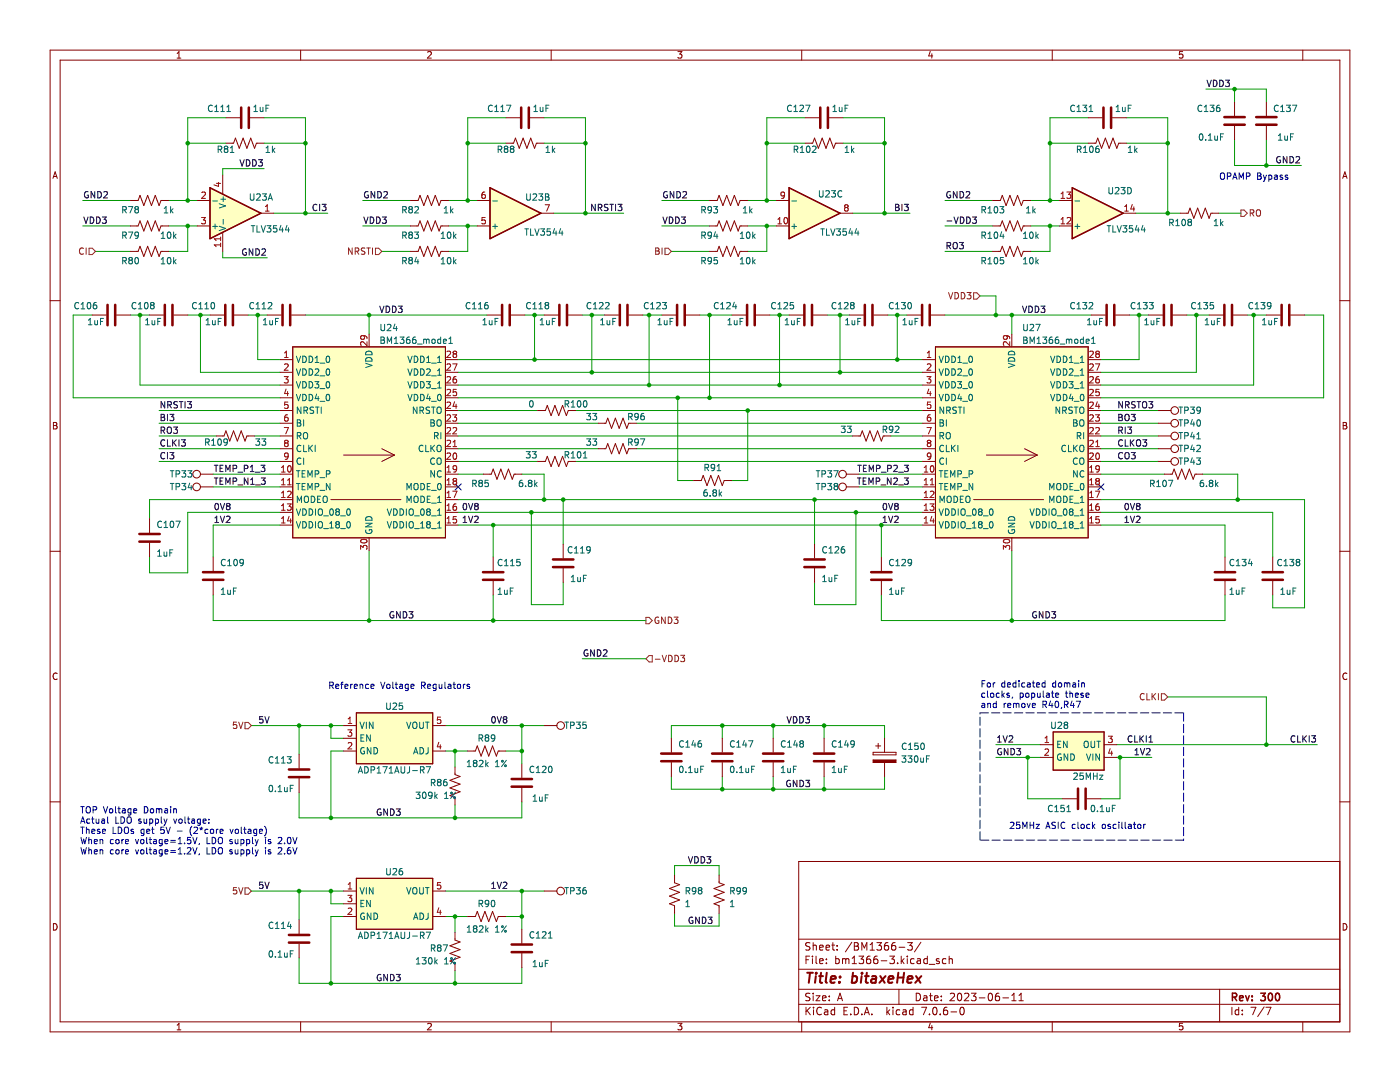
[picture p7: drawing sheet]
<svg xmlns="http://www.w3.org/2000/svg" width="279mm" height="216mm" viewBox="0 0 279 216" stroke-linecap="round" stroke-linejoin="round" font-family="sans-serif">
<g fill="none" stroke="#840000" stroke-width=".2">
<path d="M10 10h259.4v195.9h-259.4zM12 12h255.4v191.9h-255.4zM35.3 11.6h.8M35.3 10.7l.4-.4v1.3M60 10v2M85.3 10.4l.5-.1 .3 .4-.8 .9h.8M110 10v2M135.3 10.3h.8l-.4 .5 .3 .1v.6l-.2 .1-.5-.1M160 10v2M185.7 10.2l-.4 1h.9M186 10.7v.9M210 10v2"/>
<path d="M236 10.3h-.6l-.1 .6 .2-.1 .5 .1 .1 .1-.1 .5-.2 .1-.5-.1M260 10v2M10.6 35.6l.4-1.3 .4 1.3M10.7 35.2h.6M268 35.6l.4-1.3 .4 1.3M268.1 35.2h.6M10 60h2M267.4 60h2M10.7 84.3h.4l.2 .2-.2 .4 .2 .1 .1 .3-.2 .3h-.5zM10.7 84.9h.4M268.1 84.3h.4l.2 .2-.2 .4 .2 .1 .1 .3-.2 .3h-.5zM268.1 84.9h.4"/>
<path d="M10 110h2M267.4 110h2M11.4 134.4a.62 .62 0 0 0-.9 .5 .62 .62 0 0 0 .7 .7l.2-.1M268.8 134.4a.62 .62 0 0 0-.9 .5 .62 .62 0 0 0 .7 .7l.2-.1M10 160h2M267.4 171.9h-108v32M267.4 160h2M10.7 184.3a.66 .66 0 0 1 .7 .6 .66 .66 0 0 1-.7 .7zM159.4 197.4h108M159.4 193.4h108M159.4 187.4h108M160.9 191.5h.5"/>
<path d="M161.6 190.8h-.7v1.5M161.6 198.3l-.5-.1-.2 .1v.5l.6 .2 .1 .4-.2 .3-.6-.1M161.6 188.2l-.5-.1-.2 .1v.5l.6 .2 .1 .4-.2 .3-.6-.1M162.1 190.8v.1M162.1 191.3v1M162.3 188.1v1.5M162.3 198.2v.1M162.3 198.7v1M162.3 188.7l.2-.1 .4 .1v.9M162.9 198.7h.7l-.7 1h.7M162.9 190.8v1.3l.2 .2M163.6 191.8l.7-.2-.1-.2-.4-.1-.2 .2v.7h.6"/>
<path d="M163.6 189.1l.7-.2-.1-.2-.4-.1-.2 .2v.7h.6M164.1 199.2l.8-.2-.1-.2-.4-.1-.3 .2 .1 .7h.6M164.9 189.1l.7-.2-.1-.2-.4-.1-.2 .2v.7h.6M164.9 192.1v.2M164.9 191.4v.1M165.5 198.8v.1M165.5 199.5v.2M166 188.6h.6M166.2 188.1v1.3l.4 .2M166.8 191.4l.4-.1 .3 .3-.1 .6h-.6M166.8 190.8v1.5M167.1 189.4v.2"/>
<path d="M167.1 188.7v.1M167.1 199.7l.5-1.5 .5 1.5M167.3 199.3h.7M168.1 191.4l.5-.1 .2 .2M168.1 191.3v1M168.8 191.5l.2-.2 .4 .1v.9M168.8 191.5v.8M170 188l-1.3 1.9M170.1 191.2l.4-.4v1.5M170.1 192.3h.8M170.5 188.1l.7 .1 .1 .3-.3 .3a.4 .4 0 0 1 .4 .4 .4 .4 0 0 1-.3 .4h-.6zM170.5 188.8h.5"/>
<path d="M171.4 190.8h1l-.5 .6 .4 .1v.6l-.2 .2-.7-.2M172 189.6v-1.5l.5 1.1 .5-1.1v1.5M173.6 189.6h.9M173.6 188.5l.5-.4v1.5M173.6 190.8l-.4 .1a1.01 1.01 0 0 0 0 1.4l.5-.2 .1-.5-.3-.2h-.4l-.2 .2M175 188.1h.9l-.5 .6 .5 .1v.6l-.3 .2-.6-.2M175.1 190.8l-.5 .1a1.01 1.01 0 0 0 0 1.4l.5-.2 .1-.5-.3-.2h-.4l-.1 .2M175.9 191.7h1.1M177.2 188.1l-.4 .1a1.01 1.01 0 0 0 0 1.4l.5-.2 .1-.5-.3-.2h-.5l-.1 .2M177.6 190.8h.9l-.5 .6 .4 .1v.6l-.2 .2-.6-.2M178.6 188.1l-.4 .1a1.01 1.01 0 0 0 0 1.4l.5-.2 .1-.5-.3-.2h-.4l-.2 .2M179.1 192.1v.2"/>
<path d="M179.4 197.4v3M179.4 189h1.2M179.9 190.8v1.5M180 191.7l.4 .6M180.4 191.3l-.5 .6M181.1 190.8v.1M181.1 191.3v1M181.1 188.1h1l-.5 .6 .4 .1v.6l-.2 .2-.7-.2M182.4 191.4l-.4-.1-.3 .3 .2 .6h.5M182.9 198.2a.76 .76 0 0 1 .8 .7 .76 .76 0 0 1-.8 .8zM183.1 191.4h.5l.1 .9M183.7 191.6l-.5 .1-.2 .2 .2 .4 .5-.1"/>
<path d="M183.8 188l-1.3 1.9M184.4 198.8h.5l.1 .9M185 199l-.5 .1-.2 .2 .2 .4 .5-.1M185.1 191.4l-.5-.1-.2 .3 .1 .6h.6M185.1 190.8v1.5M185.4 192.4h1.2M185.5 198.7h.6M185.7 198.2v1.3l.4 .2M186.5 199.2l.7-.2-.1-.2-.4-.1-.2 .2 .1 .7h.5M187.4 191.4l-.3-.1-.2 .2v.2l.5 .2v.3h-.5M187.9 199.5v.2M187.9 198.8v.1"/>
<path d="M188.8 191.4l-.4-.1-.3 .3 .1 .6h.6M189.4 191.4l.2-.1 .4 .1 .1 .9M189.4 190.8v1.5M189.6 198.3l.6-.1 .3 .4-.9 1.1h.9M191.2 198.3l.2-.1a.8 .8 0 0 1 .5 .7 .8 .8 0 0 1-.5 .8l-.2-.2-.1-.4zM192.5 198.3l.6-.1 .3 .4-1 1.1h1M193.9 198.2h.9l-.5 .6 .4 .1v.6l-.2 .2-.6-.2M195.4 199.1h1.2M197.4 198.3l.2-.1a.8 .8 0 0 1 .5 .7 .8 .8 0 0 1-.5 .8l-.2-.2-.2-.4zM199.4 198.2l-.5 .1a1.01 1.01 0 0 0 0 1.4l.5-.2 .1-.5-.3-.2h-.4l-.2 .2M200.1 199.1h1.2M201.9 199.7h.9"/>
<path d="M201.9 198.6l.5-.4v1.5M203.4 199.7h.8M203.4 198.6l.4-.4v1.5M243.4 197.4v6.5M268.1 184.3a.66 .66 0 0 1 .7 .6 .66 .66 0 0 1-.7 .7zM35.3 204.6l.4-.4v1.3M35.3 205.5h.8M60 203.9v2M85.3 204.3l.5-.1 .3 .4-.8 .9h.8M110 203.9v2M135.3 204.2h.8l-.4 .5 .3 .1v.6l-.2 .1-.5-.1M159.4 200.4h108"/>
<path d="M160 203.9v2M160.9 201v1.5M161.1 201.6l.6 .9M161.7 201l-.8 .8M162.4 201v.1M162.4 201.5v1M163.9 201.1a.71 .71 0 0 0-1 .5 .71 .71 0 0 0 .7 .9l.3-.2M164.6 201.6h.5l.1 .9M165.2 201.8l-.5 .1-.2 .2 .2 .4 .5-.1M166.6 201.6l-.5-.1-.2 .3 .1 .6h.6M166.6 201v1.5M168.4 201.7h.5"/>
<path d="M169.1 201h-.7v1.5h.7M169.8 202.3v.2M170.5 201a.76 .76 0 0 1 .9 .7 .76 .76 0 0 1-.9 .8zM172 202.3v.2M172.5 202.5l.5-1.5 .5 1.5M172.6 202.1h.8M174 202.3v.2M177 201v1.5M177.1 201.9l.5 .6M177.6 201.5l-.6 .6M178.2 201v.1M178.2 201.5v1"/>
<path d="M179.6 201.6l-.5-.1-.2 .3 .1 .6h.6M180.2 201.6h.6l.1 .9M180.9 201.8l-.5 .1-.3 .2 .3 .4 .5-.1M182.2 201.6l-.4-.1-.3 .3 .1 .6h.6M182.2 201v1.5M183.9 201h1l-.6 1.5M185.5 202.3v.2M185.7 204.1l-.4 1h.9M186 204.6v.9M186.3 201.1l.2-.1a.8 .8 0 0 1 .5 .7 .8 .8 0 0 1-.5 .8l-.2-.2-.2-.4zM187.6 202.3v.2M189 201l-.4 .1a1.01 1.01 0 0 0 0 1.4l.5-.2v-.5l-.2-.2h-.5l-.1 .2"/>
<path d="M189.8 201.9h1.1M191.7 201.1l.2-.1a.8 .8 0 0 1 .5 .7 .8 .8 0 0 1-.5 .8l-.2-.2-.1-.4zM210 203.9v2M236 204.2h-.6l-.1 .6 .2-.1 .5 .1 .1 .1-.1 .5-.2 .1-.5-.1M245.9 201v1.5M247.2 201.6l-.4-.1-.3 .3 .1 .6h.6M247.2 201v1.5M247.9 202.3v.2M247.9 201.6v.1M249.6 201h1l-.6 1.5M252.3 200.9l-1.3 1.9M252.6 201h1l-.6 1.5"/>
<path d="M260 203.9v2"/>
</g>
<path d="M246 199l.7-.1 .1-.2-.1-.4-.2-.1h-.5v1.5M246.3 199l.5 .7M247.4 199.2l.7-.2-.1-.3h-.4l-.2 .2 .1 .7h.5M248.6 198.7l.4 1 .3-1M249.9 199.5v.2M249.9 198.7v.2M251.6 198.2h.9l-.5 .5 .5 .2v.6l-.3 .2-.6-.2M253.2 198.3l.3-.1a.8 .8 0 0 1 .5 .7 .8 .8 0 0 1-.5 .8l-.3-.2-.1-.4zM254.7 198.3l.2-.1a.8 .8 0 0 1 .5 .7 .8 .8 0 0 1-.5 .8l-.2-.2-.2-.4z" fill="none" stroke="#840000" stroke-width=".3"/>
<g fill="none" stroke="#840000" stroke-width=".4">
<path d="M161.1 194.1h1.1M161.7 194.1l-.3 2M162.8 194.8l-.1 1.3M162.9 194.1v.2M163.5 194.8h.7M163.9 194.1l-.3 1.7 .1 .2 .4 .1M165 194.1l-.2 1.7 .2 .3M165.8 195.4l1-.2-.1-.3h-.8l-.2 .9 .3 .3 .6-.1M167.5 195.9v.2M167.7 194.9l-.1 .2M170.1 194.9h.8l.2 .3-.1 .5a.66 .66 0 0 1-1 .3M170.2 194.1l-.2 2"/>
<path d="M172 194.8l-.2 1.3M172 194.1v.2M172.6 194.8h.8M173 194.1l-.2 1.7 .1 .2 .3 .1M174 194.9h.8l-.1 1.2M174.9 195.2l-.7 .1a.4 .4 0 0 0-.4 .4 .4 .4 0 0 0 .3 .4l.7-.1M175.7 194.8l.9 1.3M176.7 194.8l-1.2 1.3M177.3 195.4l1-.2-.1-.3h-.7l-.2 .9 .2 .3 .6-.1M179.2 195.1h1.1M179.3 194.1l-.3 2M180.4 194.1l-.2 2"/>
<path d="M181.1 195.4l1-.2-.1-.3h-.7l-.2 .9 .2 .3 .6-.1M182.8 194.8l.9 1.3M183.9 194.8l-1.2 1.3"/>
</g>
<path d="M214 37.5l10.2 5-10.2 5.1z" fill="#ffffc2"/>
<path d="M214 37.5l10.2 5-10.2 5.1z" fill="none" stroke="#840000" stroke-width=".25"/>
<path d="M210.2 146h10.1v7.7h-10.1z" fill-rule="evenodd" fill="#ffffc2"/>
<path d="M210.2 146.1h10.1v7.6h-10.1z" fill="none" stroke="#840000" stroke-width=".2"/>
<path d="M186.7 69.2h30.5v38.1h-30.5z" fill-rule="evenodd" fill="#ffffc2"/>
<path d="M186.7 69.2h30.5v38.1h-30.5z" fill="none" stroke="#840000" stroke-width=".2"/>
<path d="M71.1 175.3h15.3v10.1h-15.3z" fill-rule="evenodd" fill="#ffffc2"/>
<path d="M71.1 175.3h15.3v10.1h-15.3z" fill="none" stroke="#840000" stroke-width=".2"/>
<path d="M71.1 142.2h15.3v10.2h-15.3z" fill-rule="evenodd" fill="#ffffc2"/>
<path d="M71.1 142.2h15.3v10.2h-15.3z" fill="none" stroke="#840000" stroke-width=".2"/>
<path d="M41.9 37.5l10.2 5-10.2 5.1z" fill="#ffffc2"/>
<path d="M41.9 37.5l10.2 5-10.2 5.1z" fill="none" stroke="#840000" stroke-width=".25"/>
<path d="M58.4 69.2h30.5v38.1h-30.5z" fill-rule="evenodd" fill="#ffffc2"/>
<path d="M58.4 69.2h30.5v38.1h-30.5z" fill="none" stroke="#840000" stroke-width=".2"/>
<path d="M97.8 37.5l10.1 5-10.1 5.1z" fill="#ffffc2"/>
<path d="M97.8 37.5l10.2 5-10.2 5.1z" fill="none" stroke="#840000" stroke-width=".25"/>
<path d="M157.5 37.5l10.1 5-10.1 5.1z" fill="#ffffc2"/>
<path d="M157.5 37.5l10.1 5-10.1 5.1zM214 37.5l10.2 5-10.2 5.1z" fill="none" stroke="#840000" stroke-width=".25"/>
<path d="M90.8 96.5l1.2 1.3M92 96.5l-1.2 1.3M219.1 96.5l1.2 1.3M220.3 96.5l-1.2 1.3" fill="none" stroke="#000084" stroke-width=".2"/>
<g fill="none" stroke="#009600" stroke-width=".2">
<path d="M240.7 17.8h12v2.5M246.4 17.8v2.5M37.5 28.6h7.6M45.1 23.5h-7.6v16.5M52.7 23.5h8.3v19M52.7 28.6h8.3M52.7 33.7h-8.2v1.2M93.3 28.6h7.7M101 23.5h-7.7v16.5M108.6 23.5h8.2v19M108.6 28.6h8.2M153 28.6h7.7"/>
<path d="M160.7 23.5h-7.7v16.5M168.3 23.5h8.2v19M168.3 28.6h8.2M209.6 28.6h7.6M217.2 23.5h-7.6v16.5M224.8 23.5h8.2v19M224.8 28.6h8.2M246.4 27.9v5.1h13.3M252.7 27.9v5.1M16.5 45.1h9.5M16.5 40h9.5M19.1 50.2h6.9"/>
<path d="M33.7 45.1h5.7M33.7 40h5.7M37.5 45.1v5.1h-3.8M44.5 50.2v1.2h8.8M54.6 42.5h10.8M72.4 45.1h9.5M72.4 40h9.5M76.2 50.2h5.7M89.5 45.1h5.8M89.5 40h5.8M93.3 45.1v5.1h-3.8M110.5 42.5h14"/>
<path d="M132.1 45.1h9.5M132.1 40h9.5M134 50.2h7.6M149.2 45.1h5.7M149.2 40h5.7M153 45.1v5.1h-3.8M170.2 42.5h11.4M188.6 45.1h9.5M188.6 50.2h9.5M188.6 40h9.5M195.6 59.1h3.2v3.8M205.7 45.1h5.8"/>
<path d="M205.7 40h5.8M209.6 45.1v5.1h-3.9M226.7 42.5h8.9M243.2 42.5h4.5M18.4 62.9h-3.8v16.5h41.3M26 62.9h3.8M27.9 62.9v13.9h28M37.5 62.9h4.4M40 62.9v11.4h15.9M49.5 62.9h3.8M51.4 62.9v8.9h4.5M61 62.9h36.2"/>
<path d="M73.7 62.9v3.8M91.4 76.8h92.8M91.4 79.4h92.8M91.4 71.8h92.8M91.4 74.3h92.8M104.8 62.9h3.8M106.7 62.9v8.9M116.2 62.9h4.5M118.1 62.9v11.4M128.3 62.9h3.8M129.5 62.9v13.9M135.3 79.4v16.5h3.1"/>
<path d="M139.7 62.9h6.4M141.6 62.9v16.5M153.7 62.9h3.8M155.6 62.9v13.9M165.1 62.9h4.4M167.6 62.9v11.4M177.2 62.9h3.8M179.1 62.9v8.9M188.6 62.9h29.2M201.9 62.9v3.8M225.4 62.9h3.8M227.3 62.9v8.9h-7.6"/>
<path d="M236.9 62.9h4.4M238.8 62.9v11.4h-19.1M248.9 62.9h3.8M250.2 62.9v13.9h-30.5M260.4 62.9h3.8v16.5h-44.5M31.8 81.9h24.1M31.8 92.1h24.1M31.8 89.5h24.1M31.8 84.5h24.1M31.8 87h11.4M42.5 94.6h13.4M42.5 97.2h13.4"/>
<path d="M50.8 87h5.1M55.9 99.7h-26.1v3.8M91.4 99.7h92.8M91.4 81.9h15.9M91.4 94.6h5.1M91.4 92.1h15.9M91.4 89.5h28M91.4 84.5h28M91.4 87h78.8M104.1 94.6h4.5v5.1M112.4 99.7v8.9M114.9 81.9h69.3"/>
<path d="M114.9 92.1h69.3M127 89.5h57.2M127 84.5h57.2M149.2 81.9v14h-3.1M162.6 99.7v8.9M171.5 94.6h12.7M171.5 97.2h12.7M177.8 87h6.4M219.7 99.7h40.7v21.6h-6.4v-2.6M219.7 81.9h11.4M219.7 94.6h12.7M219.7 92.1h11.4"/>
<path d="M219.7 89.5h11.4M219.7 84.5h11.4M219.7 87h11.4M240 94.6h7v5.1M42.5 118.7v5.1h86.4M55.9 104.8h-13.4v6.3M55.9 102.2h-18.4v12.1h-7.7v-3.2M73.7 109.9v13.9M91.4 104.8h92.8M91.4 102.2h92.8M98.4 104.8v6.3M98.4 118.7v5.1"/>
<path d="M106 102.2v18.5h6.4v-4.5M170.8 102.2v18.5h-8.2v-4.5M175.9 118.7v5.1h68.6v-5.1M175.9 104.8v6.3M201.9 109.9v13.9M219.7 102.2h34.3v8.9M219.7 104.8h24.8v6.3M116.2 131.4h12.7M233 139.1h19.7v9.5M50.2 144.8h18.4M59.7 158.1v5.1h44.4v-3.2M59.7 144.8v5.7"/>
<path d="M66 144.8v2.5h2.6M68.6 149.9h-2.6v13.3M88.9 149.9h4.4M88.9 144.8h19.7M90.8 149.9v3.1M101 149.9h3.1M104.1 144.8v7.6M134 154.9v2.6h42.5v-2.6M134 147.3v-2.5h42.5v2.5M144.1 144.8v2.5M144.1 154.9v2.6M154.3 144.8v2.5"/>
<path d="M154.3 154.9v2.6M164.5 144.8v2.5M164.5 154.9v2.6M198.8 151.1h8.8M198.8 148.6h8.8M205.1 151.1v8.3h7M222.9 151.1h7M222.9 148.6h40M223.5 151.1v8.3h-3.8M50.2 177.8h18.4M59.7 177.8v5.7M66 177.8v2.5h2.6"/>
<path d="M88.9 177.8h19.7M90.8 160.7v2.5M104.1 177.8v7.6M134.6 174.6v-1.9h8.9v1.9M59.7 191.1v5.1h44.4v-3.2M68.6 182.9h-2.6v13.3M88.9 182.9h4.4M90.8 182.9v3.2M90.8 193.7v2.5M101 182.9h3.1M134.6 182.2v2.6h8.9v-2.6"/>
</g>
<g fill="none" stroke="#0000c2" stroke-width=".2">
<path d="M243.6 34.7l.2-.2a.43 .43 0 0 1 .6 .4v.5a.42 .42 0 0 1-.4 .4 .42 .42 0 0 1-.5-.4zM244.9 35.2l.6-.1 .1-.5-.7-.1v1.3M246 35.8l.4-1.3 .5 1.3M246.1 35.4h.7M247.3 35.8v-1.3l.4 .9 .4-.9v1.3M248.7 35.2l.7-.1v-.5l-.7-.1v1.3M251 34.5h.4l.3 .3-.3 .3 .3 .1v.3l-.2 .3h-.5zM251 35.1h.4M252.1 34.9l.3 .9M252.4 35.8l-.3 .4M252.7 34.9l-.3 .9M253.2 35l.4-.1 .2 .3-.1 .5h-.5"/>
<path d="M253.2 34.9v1.3M254.4 35h.5v.8M254.9 35.2l-.4 .1-.2 .2 .2 .3 .4-.1M255.9 35l-.3-.1-.1 .2v.2l.4 .1v.3h-.4M257 35l-.3-.1-.2 .2v.2l.5 .1v.3h-.5M65.8 136.8l.6-.1 .1-.5-.7-.1v1.3M66.1 136.8l.4 .6M67 137l.6-.2v-.2l-.4-.1-.2 .2 .1 .6h.5M68 136.5h.5M68.5 136.1l-.3 .2v1.1M68.8 137l.6-.2v-.2l-.4-.1-.2 .2 .1 .6h.5M70 136.5v.9"/>
<path d="M70.3 136.5l-.3 .3M70.7 137l.6-.2v-.2l-.4-.1-.2 .2 .1 .6h.5M71.9 136.7l.4-.1 .1 .8M71.9 136.5v.9M73.5 136.6l-.3-.1-.3 .3 .2 .5h.4M74 137l.6-.2v-.2l-.4-.1-.2 .2 .1 .6h.5M76 136.1l.4 1.3 .4-1.3M77.2 136.7l.2-.2 .4 .2v.4l-.1 .2h-.5zM78.4 136.1v1.1l.2 .2M78.9 136.5h.5M79.1 136.1v1.1l.3 .2M79.8 136.6h.5v.8"/>
<path d="M80.3 136.8l-.4 .1-.2 .2 .2 .3 .4-.1M81.5 136.6l-.4-.1-.2 .3 .1 .5h.5M81.5 136.5v1.1l-.3 .2-.3-.1M82 137l.6-.2v-.2l-.4-.1-.2 .2 .1 .6h.5M84.1 136.8l.6-.1 .1-.5-.7-.1v1.3M84.4 136.8l.5 .6M85.3 137l.6-.2v-.2l-.4-.1-.2 .2 .1 .6h.5M87 136.6l-.3-.1-.3 .3 .2 .5h.4M87 136.5v1.1l-.2 .2-.3-.1M87.6 136.5l.1 .8h.5M88.2 136.5v.9M88.8 136.1v1.1l.2 .2"/>
<path d="M89.5 136.6h.4l.1 .8M90 136.8l-.4 .1-.2 .2 .2 .3 .4-.1M90.4 136.5h.5M90.6 136.1v1.1l.3 .2M91.3 136.7l.2-.2 .4 .2v.4l-.1 .2h-.5zM92.5 136.5v.9M92.8 136.5l-.3 .3M93.7 136.6l-.3-.1-.2 .2 .1 .2 .4 .1v.3h-.5M196 136.4h.4M196.5 138.4l-.3-.1-.3 .2 .1 .6h.5M196.6 135.8h-.6v1.3M197.1 136.4l.2-.1 .3 .1 .1 .5-.1 .1h-.5z"/>
<path d="M197.1 137.9v1.1l.2 .1M197.7 138.4l.2-.1 .4 .1v.5l-.1 .2-.5-.1zM198.2 136.3v.8M198.6 136.3l-.4 .2M198.8 139.9v1.3M199.4 138.4l-.3-.1-.3 .2 .1 .6h.5M200 137.9v1.2M200.1 138.7l.4 .4M200.5 138.3l-.5 .5M200.5 136.3h-.3l-.3 .2 .1 .5h.5M200.5 135.8v1.3M201.1 136.7l.6-.1-.1-.3h-.4l-.1 .1v.6h.5"/>
<path d="M201.4 138.4l-.3-.1-.2 .2 .1 .2 .4 .1v.3h-.5M202.1 139.1l-.1 .2M202.8 136.3h-.4l-.2 .2 .1 .5h.5M202.8 135.8v1.3M203.4 135.8v.2M203.4 136.3v.8M203.6 138.4l.4-.1 .2 .2-.1 .6h-.5M203.6 138.3v1.3M204.5 136.3h-.4l-.2 .2 .1 .5h.5M204.8 138.4l.1-.1 .4 .1 .1 .5-.2 .2-.4-.1zM205.1 136.3h.4l.1 .8M205.6 136.6h-.4l-.2 .2 .2 .3 .4-.1"/>
<path d="M205.9 138.4l.4-.1 .2 .2-.1 .6h-.5M205.9 138.3v1.3M206 136.3h.5M206.2 135.8v1.1l.3 .2M206.9 136.7l.6-.1-.1-.3h-.4l-.1 .1v.6h.5M207 138.3l.1 .8 .5-.1M207.6 138.3v.8M208.2 137.9v1.1l.2 .1M208.6 136.3h-.4l-.2 .2 .1 .5h.5M208.6 135.8v1.3M208.9 138.4h.4l.1 .7M209.4 138.6l-.4 .1-.2 .1 .2 .3h.4"/>
<path d="M209.6 139.9l-.3 .9h.8M209.8 138.3h.5M210 137.9v1.1l.3 .1M210.7 138.7l.6-.1-.1-.2-.3-.1-.2 .2v.6h.5M210.7 136.3h-.4l-.2 .2 .1 .5h.5M210.7 135.8v1.3M211.3 136.4l.2-.1 .3 .1 .1 .5-.1 .1h-.5zM212.4 136.4l.4-.1 .2 .1M212.4 136.3v.8M212.6 138.3h.5M212.8 137.9v1.1l.3 .1M213 136.4l.2-.1h.3v.8"/>
<path d="M213 136.4v.7M213.5 137.9v1.2M213.5 138.4h.5l.1 .7M213.9 139.9l-.3 .9h.8M214.1 136.3h.5l.1 .8M214.6 138.7l.6-.1v-.2l-.4-.1-.2 .2 .1 .6h.5M214.7 136.6h-.5l-.1 .2 .1 .3 .5-.1M214.8 139.9h.8l-.5 1.3M215.3 135.8v.2M215.3 136.3v.8M215.9 136.4l.5-.1v.8M215.9 136.3v.8"/>
<path d="M216.2 138.4l-.3-.1-.2 .2 .1 .2 .4 .1v.3h-.5M216.7 138.7l.6-.1v-.2l-.4-.1-.2 .2 .1 .6h.5M195.6 143.1v1.7M195.6 145.4v1.7M195.6 147.7v1.7M195.6 150v1.6M195.6 152.2v1.7M195.6 154.5v1.7M195.6 156.8v1.7M195.6 159.1v1.7M196 140.4h.5v.8M196.5 140.6l-.4 .1-.2 .2 .2 .3 .4-.1"/>
<path d="M197.1 140.5l.5-.1 .1 .8M197.1 140.3v.9M197.3 142.2h-1.7v.3M197.9 142.2h1.6M198.8 140.4l-.3-.1-.3 .3 .1 .5h.5M200.2 142.2h1.6M200.4 140.3v.9M200.8 140.3l-.4 .3M201.1 140.8l.6-.2v-.2l-.4-.1-.2 .2 .1 .6h.5M202.3 140.5l.3-.2 .2 .2M202.3 140.3v.9M202.4 142.2h1.7"/>
<path d="M202.8 140.5l.2-.2 .3 .1 .1 .8M202.8 140.5v.7M204 140.5l.1-.2 .4 .2 .1 .4-.2 .2h-.4zM204.7 142.2h1.7M205 140.3l.3 .9 .3-.9M206 140.8l.6-.2v-.2l-.4-.1-.2 .2 .1 .6h.5M207 142.2h1.7M208.1 140.6l.6-.1 .1-.5-.7-.1v1.3M208.4 140.6l.5 .6M209.3 142.2h1.7M210 140.3v.9M210.7 140l.2-.1a.68 .68 0 0 1 .4 .7 .68 .68 0 0 1-.4 .6l-.3-.5z"/>
<path d="M211.6 142.2h1.7M211.9 141.1l-.1 .3M212.4 140.6l.6-.1 .1-.5-.7-.1v1.3M212.7 140.6l.5 .6M213.9 142.2h1.6M214.2 140.3v.9M216.2 142.2h1.6M218.4 142.2h1.7M220.7 142.2h1.7M223 142.2h1.7M225.3 142.2h1.7M227.6 142.2h1.7"/>
<path d="M229.9 142.2h1.6M232.2 142.2h1.6M234.4 142.2h1.7M236.2 142.2v1.7M236.2 144.5v1.7M236.2 146.8v1.7M236.2 149.1v1.7M236.2 151.4v1.7M236.2 153.7v1.6M236.2 156v1.6M236.2 158.2v1.7M16.1 161h.7"/>
<path d="M16.1 164.3l.4-1.3 .4 1.3M16.1 165h.7M16.2 167.1l.3 1.3 .2-1 .2 1 .3-1.3M16.2 169.1l.3 1.3 .2-.9 .2 .9 .3-1.3M16.2 163.9h.6M16.5 161v1.2M16.5 165v1.3M17.2 161.1l.3-.1a.43 .43 0 0 1 .5 .4v.4a.42 .42 0 0 1-.4 .4 .42 .42 0 0 1-.4-.4zM17.2 165v1.3M17.2 165.6l.5-.1 .1 .8M17.7 167.6h.5l.1 .8M17.7 167.1v1.3"/>
<path d="M17.7 169.1v1.3M17.7 169.7l.5-.1 .1 .8M17.9 163.5l-.4-.1-.2 .3 .1 .5h.5M18.3 163.4h.5M18.3 165.9l.6-.1v-.3h-.4l-.2 .1 .1 .7h.5M18.5 163v1.1l.3 .2M18.6 161.6h.6v-.5l-.6-.1v1.2M18.8 167.9l.6-.1v-.2l-.4-.1-.2 .2 .1 .6h.5M18.8 170l.6-.1v-.3h-.4l-.2 .1 .1 .6h.5M19.2 163.4v.8l.5-.1M19.7 163.4v.9M19.9 165.5h-.3l-.2 .1 .1 .2 .4 .1v.4h-.5"/>
<path d="M20 167.5v.9M20 169.6v.8M20 169.7l.5-.1v.8M20 167.6h.5v.8M20.3 163.5h.5l.1 .8M20.5 165.9l.6-.1-.1-.3h-.4l-.1 .1v.7h.5M20.6 161l.5 1.2 .4-1.2M20.9 163.7l-.4 .1-.2 .2 .2 .3 .4-.1M21.5 163v1.1l.2 .2M21.9 161.5l.2-.1 .3 .1 .1 .5-.1 .2-.5-.1zM22.6 165v1.3h.6M22.6 169.6h-.3l-.3 .2 .1 .5h.5"/>
<path d="M22.6 167.6l-.3-.1-.3 .3 .1 .5h.5M23.1 161v1l.1 .2M23.1 163v1.3h.6M23.2 167.6l.2-.1 .3 .1 .1 .5-.1 .2-.5-.1zM23.2 169.7l.2-.1 .3 .1 .1 .5-.1 .1h-.5zM23.5 161.4h.5M23.6 165a.64 .64 0 0 1 .7 .7 .64 .64 0 0 1-.7 .6zM23.7 161v1l.3 .2M24.1 163a.64 .64 0 0 1 .8 .6 .64 .64 0 0 1-.8 .7zM24.3 167.5v.9M24.3 169.6v.8M24.4 161.4h.5l.1 .8"/>
<path d="M24.7 167.5l-.4 .3M24.7 169.6l-.4 .2M24.9 165.2l.2-.2a.43 .43 0 0 1 .6 .5v.4a.42 .42 0 0 1-.5 .4 .42 .42 0 0 1-.4-.4zM25 161.7h-.4l-.2 .2 .2 .3h.4M25 167.9l.7-.1-.1-.2-.4-.1-.2 .2 .1 .6h.5M25 170l.7-.1-.1-.3h-.4l-.2 .1 .1 .6h.5M25.4 163.2l.3-.2a.43 .43 0 0 1 .5 .4v.4a.42 .42 0 0 1-.4 .5 .42 .42 0 0 1-.5-.5zM26.1 161.4h-.3l-.3 .2 .2 .6h.4M26.1 161.4v1l-.2 .2h-.3M26.6 165.5h-.3l-.2 .1 .1 .2 .4 .1v.4h-.5M26.7 161.8l.6-.1-.1-.3h-.3l-.2 .2v.6h.5M27 167.5l.3 .9 .3-.9"/>
<path d="M27 169.6l.3 .8 .3-.8M28.1 167.6l.2-.1 .4 .1v.5l-.1 .2-.5-.1zM28.1 169.7l.2-.1 .4 .1v.5l-.1 .1h-.5zM28.1 163.5l-.3-.1-.2 .2 .1 .2 .4 .1v.3h-.5M28.7 163.4l.1 .8 .5-.1M28.7 165.5h-.3l-.3 .2 .2 .6h.4M28.7 165.5v1l-.2 .2h-.3M28.8 161a.64 .64 0 0 1 .7 .6 .64 .64 0 0 1-.7 .6zM29.3 169.1v1.1l.2 .2M29.3 167.1v1.1l.2 .2M29.3 163.4v.9M29.3 165.9l.6-.1-.1-.3h-.3l-.2 .1v.7h.5"/>
<path d="M29.8 167.5h.4M29.8 169.6h.4M29.9 163.5l.3-.1 .3 .3-.1 .5h-.5M29.9 163.4v1.3M29.9 167.1v1.1l.3 .2M29.9 169.1v1.1l.3 .2M30.1 161.5l.1-.1 .4 .1 .1 .5-.2 .2-.4-.1zM30.2 165.5h.5M30.4 165v1.1l.3 .2M30.7 167.6h.5v.8M30.7 169.6h.5v.8M31 163.5l.4-.1 .2 .3-.1 .5h-.5"/>
<path d="M31 163.4v1.3M31.2 161.5l.4-.1 .2 .2M31.2 167.8l-.4 .1-.2 .2 .2 .3 .4-.1M31.2 161.4v.8M31.2 169.9h-.4l-.2 .2 .2 .3 .4-.1M31.8 161.6l.1-.2h.3l.1 .8M31.8 161.6v.6M32.2 163v1.1l.2 .2M32.4 167.6l-.4-.1-.2 .3 .1 .5h.5M32.4 169.6h-.4l-.2 .2 .1 .5h.5M32.4 167.5v1l-.3 .3-.3-.1M32.4 169.6v1l-.3 .2h-.3"/>
<path d="M32.7 163.4l.3 .9M32.7 165h-.6v.6l.1-.1 .5 .1 .1 .2-.1 .4-.2 .1-.4-.1M32.9 167.9l.6-.1v-.2l-.4-.1-.2 .2 .1 .6h.5M32.9 161.4h.5l.1 .8M32.9 170l.6-.1v-.3h-.4l-.2 .1 .1 .6h.5M33 164.3l-.3 .4M33.2 165l.4 1.3 .4-1.3M33.3 163.4l-.3 .9M33.5 161.7h-.5l-.2 .2 .2 .3h.5M34.1 161v.1M34.1 161.4v.8M34.1 167.7h.9"/>
<path d="M34.1 168.1h.9M34.1 169.7h.9M34.1 170.1h.9M34.7 161.5l.4-.1 .1 .8M34.7 161.4v.8M34.7 163.4l.3 .9 .3-.9M35.4 165.8h1M35.6 169.5l.3-.4v1.3M35.6 168.4h.7M35.6 167.4l.3-.3v1.3M35.6 170.4h.7M35.8 163.5l.1-.1 .4 .1 .1 .5-.2 .2-.4-.1z"/>
<path d="M36.8 168.2v.2M36.8 170.3v.1M36.9 163v1.1l.2 .2M37.4 163.4h.5M37.4 169.3l.5-.2 .2 .4-.8 .9h.8M37.6 163v1.1l.3 .2M38 167.1h-.6v.6l.2-.1h.4l.1 .2-.1 .4-.1 .2-.5-.2M38.3 163.5h.5v.8M38.3 164.9a1.46 1.46 0 0 0 0 1.9M38.5 167.1l.4 1.3 .4-1.3M38.5 169.1l.4 1.3 .4-1.3M38.7 165.2l.5-.2 .2 .4-.7 .9h.7"/>
<path d="M38.8 163.7l-.4 .1-.2 .2 .2 .3 .4-.1M39.8 168.3l-.1 .2M39.8 170.3l-.1 .3M39.9 165.2l.3 .1M40 163.5l-.4-.1-.2 .3 .1 .5h.5M40 163.4v1l-.3 .3-.3-.1M40.2 165v.3M40.2 165.3l-.2 .3M40.2 165.3l.1 .3M40.5 165.2l-.3 .1M40.5 163.8l.6-.1v-.2l-.4-.1-.2 .2 .1 .6h.5M41.3 167.1v1.3h.6"/>
<path d="M41.3 169.1v1.3h.6M41.5 165.5h-.4l-.2 .2 .1 .6h.5M41.7 164.1v.2M41.7 163.5v.1M42 165.6l.2-.1 .4 .1v.5l-.1 .2-.5-.1zM42.3 167.1a.64 .64 0 0 1 .8 .6 .64 .64 0 0 1-.8 .7zM42.3 169.1a.64 .64 0 0 1 .8 .7 .64 .64 0 0 1-.8 .6zM43.2 165.5v.8M43.6 165.5l-.4 .2M43.6 169.3l.3-.2a.43 .43 0 0 1 .5 .5v.4a.42 .42 0 0 1-.4 .4 .42 .42 0 0 1-.4-.4zM43.6 167.3l.3-.2a.43 .43 0 0 1 .5 .4v.4a.42 .42 0 0 1-.4 .5 .42 .42 0 0 1-.4-.5zM43.9 165.9l.6-.1v-.3h-.4l-.2 .1 .1 .7h.5"/>
<path d="M45.9 165.5l.3 .8 .3-.8M46.3 167.6l-.3-.1-.1 .2v.2l.4 .1v.3h-.4M46.3 169.6h-.3l-.1 .1v.2l.4 .1v.3h-.4M46.9 167.5l.1 .8 .5-.1M46.9 169.6l.1 .7h.5M47 165.6l.2-.1 .3 .1 .1 .5-.1 .2-.5-.1zM47.5 167.5v.9M47.5 169.6v.8M48.1 169.6h.4l.2 .2-.1 .5h-.5M48.1 167.6l.4-.1 .2 .3-.1 .5h-.5M48.1 167.5v1.3M48.1 169.6v1.2"/>
<path d="M48.1 165v1.1l.2 .2M48.6 165.5h.5M48.8 165v1.1l.3 .2M49.2 169.6h.4l.2 .2-.1 .5h-.5M49.2 167.6l.4-.1 .2 .3-.1 .5h-.5M49.2 167.5v1.3M49.2 169.6v1.2M49.5 165.5h.5l.1 .8M50.1 165.8h-.4l-.2 .2 .2 .3h.4M50.4 167.1v1.1l.2 .2M50.4 169.1v1.1l.2 .2M50.9 167.5l.3 .9"/>
<path d="M50.9 169.6l.3 .8M51.2 168.4l-.3 .4M51.2 170.4l-.3 .4M51.2 165.5h-.3l-.3 .2 .1 .6h.5M51.2 165.5v1l-.2 .2h-.3M51.5 167.5l-.3 .9M51.5 169.6l-.3 .8M51.8 165.9l.6-.1-.1-.3h-.3l-.2 .1v.7h.5M52.8 164.9a1.46 1.46 0 0 1 0 1.9M53 167.1v.1M53 167.5v.9M53 169.1v.2"/>
<path d="M53 169.6v.8M54 169.6h-.3l-.2 .1 .1 .2 .4 .1v.3h-.5M54 167.6l-.3-.1-.2 .2 .1 .2 .4 .1v.3h-.5M55.5 167.2l.5-.1 .3 .3-.8 1h.8M55.5 169.3l.5-.2 .3 .4-.8 .9h.8M56.8 168.2v.2M56.8 170.3v.1M57.5 167.2l.1-.1a.68 .68 0 0 1 .5 .6 .68 .68 0 0 1-.5 .7l-.3-.5zM57.9 169.1l-.3 .1-.2 .2-.1 .8 .3 .2 .4-.1 .1-.4-.2-.2-.3-.1-.3 .3M58.4 167.1l.5 1.3 .4-1.3M58.4 169.1l.5 1.3 .4-1.3M195.6 161.4v1.7"/>
<path d="M195.6 163.7v1.7M195.6 166v1.6M195.7 167.6h1.7M198 167.6h1.6M200.3 167.6h1.6M201.6 164.2l.5-.1 .3 .3-.8 .9h.8M202.5 167.6h1.7M203.5 164.1h-.6l-.1 .6 .2-.2 .5 .1 .1 .2-.1 .4-.2 .1-.5-.1M204.1 165.3v-1.2l.4 .9 .5-.9v1.2M204.8 167.6h1.7M205.6 164.1v1.2M205.6 164.7h.7"/>
<path d="M206.3 164.1v1.2M206.8 164.5h.6l-.6 .8h.6M207.1 167.6h1.7M208.7 165.3l.4-1.2 .5 1.2M208.8 165h.6M209.4 167.6h1.7M210.6 164.1h-.4l-.2 .1v.3l.5 .3 .1 .3-.2 .2h-.5M211.2 164.1v1.2M211.7 167.6h1.7M212.5 164.2a.6 .6 0 0 0-.8 .4 .6 .6 0 0 0 .6 .7l.2-.1M214 167.6h1.6M214.6 164.5h-.4l-.2 .2 .1 .6h.5"/>
<path d="M215.1 164.1v1l.2 .2M215.8 164.6l.2-.1 .3 .1 .1 .5-.1 .2-.5-.1zM216.3 167.6h1.6M217.5 164.5h-.4l-.2 .2 .1 .6h.5M218 164.1v1.2M218.1 164.8l.4 .5M218.5 164.5l-.5 .5M218.5 167.6h1.7M220 164.6l.2-.1 .4 .1v.5l-.1 .2-.5-.1zM220.8 167.6h1.7M221.6 164.5h-.3l-.2 .2 .1 .1 .4 .2v.3h-.5M222.7 164.5h-.3l-.3 .2 .2 .6h.4"/>
<path d="M223.1 167.6h1.7M223.3 164.1v.1M223.3 164.5v.8M223.9 164.1v1l.2 .2M224.6 164.1v1l.1 .2M225.2 164.5h.5l.1 .8M225.4 167.6h1.7M225.8 164.8h-.5l-.1 .2 .1 .3h.5M226.2 164.5h.5M226.4 164.1v1l.3 .2M227.1 164.6l.2-.1 .3 .1 .1 .5-.1 .2-.5-.1zM227.7 167.6h1.7"/>
<path d="M228.2 164.5v.8M228.6 164.5l-.4 .2M230 167.6h1.6M232.3 167.6h1.6M236.2 160.5v1.7M236.2 162.8v1.7M236.2 165.1v1.7M236.2 167.4v.2h-1.7"/>
</g>
<g fill="none" stroke="#0f0f0f" stroke-width=".2">
<path d="M240.9 16l.4 1.3 .4-1.3M242.2 16a.64 .64 0 0 1 .7 .6 .64 .64 0 0 1-.7 .7zM243.4 16a.64 .64 0 0 1 .8 .6 .64 .64 0 0 1-.8 .7zM244.6 16h.8l-.5 .5 .4 .1v.5l-.2 .2-.5-.2M17.6 38.3a.59 .59 0 0 0-.8 .6 .59 .59 0 0 0 .8 .5v-.5h-.2M18.9 38.2v1.3l-.7-1.3v1.3M19.5 38.2a.64 .64 0 0 1 .7 .7 .64 .64 0 0 1-.7 .6zM20.7 38.3l.5-.1 .2 .4-.7 .9h.7M47.9 31.9l.4 1.2 .4-1.2M49.2 31.9a.64 .64 0 0 1 .7 .6 .64 .64 0 0 1-.7 .6zM50.4 31.9a.64 .64 0 0 1 .8 .6 .64 .64 0 0 1-.8 .6zM51.6 31.9h.8l-.5 .5 .4 .1v.5l-.2 .1-.5-.1"/>
<path d="M73.5 38.3a.59 .59 0 0 0-.8 .6 .59 .59 0 0 0 .8 .5v-.5h-.2M74.8 38.2v1.3l-.7-1.3v1.3M75.4 38.2a.64 .64 0 0 1 .7 .7 .64 .64 0 0 1-.7 .6zM76.6 38.3l.5-.1 .2 .4-.8 .9h.8M133.1 38.3a.59 .59 0 0 0-.7 .6 .59 .59 0 0 0 .7 .5l.1-.5h-.2M134.5 38.2v1.3l-.7-1.3v1.3M135.1 38.2a.64 .64 0 0 1 .7 .7 .64 .64 0 0 1-.7 .6zM136.3 38.3l.5-.1 .2 .4-.8 .9h.8M189.7 38.3a.59 .59 0 0 0-.8 .6 .59 .59 0 0 0 .8 .5v-.5h-.2M191 38.2v1.3l-.7-1.3v1.3M191.6 38.2a.64 .64 0 0 1 .7 .7 .64 .64 0 0 1-.7 .6zM192.8 38.3l.5-.1 .2 .4-.8 .9h.8"/>
<path d="M255.5 31.3a.59 .59 0 0 0-.7 .6 .59 .59 0 0 0 .7 .5l.1-.4h-.3M256.8 31.2v1.3l-.7-1.3v1.3M257.4 31.2a.64 .64 0 0 1 .8 .7 .64 .64 0 0 1-.8 .6zM258.6 31.4l.5-.2 .3 .4-.8 .9h.8M16.7 43.3l.5 1.3 .4-1.3M18 43.3a.64 .64 0 0 1 .7 .6 .64 .64 0 0 1-.7 .7zM19.3 43.3a.64 .64 0 0 1 .7 .6 .64 .64 0 0 1-.7 .7zM20.4 43.3h.8l-.4 .5 .3 .1v.6l-.1 .1-.6-.1M49.1 49.7a.59 .59 0 0 0-.7 .6 .59 .59 0 0 0 .7 .6l.1-.5h-.3M50.5 49.7v1.2l-.8-1.2v1.2M51.1 49.7a.64 .64 0 0 1 .7 .6 .64 .64 0 0 1-.7 .6zM52.3 49.8l.5-.1 .2 .3-.8 .9h.8"/>
<path d="M63.2 40.9a.6 .6 0 0 0-.8 .4 .6 .6 0 0 0 .6 .7l.2-.1M63.8 40.8v1.2M64.3 40.8h.8l-.5 .4 .4 .2v.5l-.2 .1-.5-.1M72.6 43.3l.4 1.3 .5-1.3M73.9 43.3a.64 .64 0 0 1 .7 .6 .64 .64 0 0 1-.7 .7zM75.2 43.3a.64 .64 0 0 1 .7 .6 .64 .64 0 0 1-.7 .7zM76.3 43.3h.8l-.4 .5 .3 .1v.6l-.2 .1-.5-.1M118.8 40.8v1.2l-.7-1.2v1.2M119.4 41.4h.6l.1-.5-.7-.1v1.2M119.7 41.4l.4 .6M121.3 40.8h-.4l-.2 .1v.3l.5 .3 .1 .3-.2 .2h-.5M121.7 40.8h.7"/>
<path d="M122.1 40.8v1.2M122.8 40.8v1.2M123.3 40.8h.8l-.4 .4 .4 .2v.5l-.2 .1-.6-.1M132.3 43.3l.4 1.3 .4-1.3M133.6 43.3a.64 .64 0 0 1 .7 .6 .64 .64 0 0 1-.7 .7zM134.8 43.3a.64 .64 0 0 1 .8 .6 .64 .64 0 0 1-.8 .7zM136 43.3h.8l-.4 .5 .3 .1v.6l-.2 .1-.5-.1M178.7 40.8h.5l.2 .2-.2 .4 .2 .1 .1 .3-.3 .2h-.5zM178.7 41.4h.5M180 40.8v1.2M180.5 40.8h.8l-.5 .4 .4 .2v.5l-.2 .1-.5-.1M189 49h.6l.1-.5-.7-.1v1.3"/>
<path d="M189 44.1h1M189.3 49l.4 .7M190.4 48.4h.1a.43 .43 0 0 1 .6 .4v.4a.42 .42 0 0 1-.5 .5 .42 .42 0 0 1-.4-.5zM190.4 43.3l.4 1.3 .4-1.3M191.5 48.4h.8l-.5 .5 .4 .1v.5l-.2 .2-.5-.2M191.7 43.3a.64 .64 0 0 1 .7 .6 .64 .64 0 0 1-.7 .7zM192.9 43.3a.64 .64 0 0 1 .8 .6 .64 .64 0 0 1-.8 .7zM194.1 43.3h.8l-.5 .5 .4 .1v.6l-.2 .1-.5-.1M75.8 61.1l.4 1.3 .4-1.3M77.1 61.1a.64 .64 0 0 1 .7 .6 .64 .64 0 0 1-.7 .7zM78.3 61.1a.64 .64 0 0 1 .8 .6 .64 .64 0 0 1-.8 .7zM79.5 61.1h.8l-.5 .5 .4 .1v.5l-.2 .2-.5-.2"/>
<path d="M204.1 61.1l.4 1.3 .4-1.3M205.3 61.1a.64 .64 0 0 1 .8 .6 .64 .64 0 0 1-.8 .7zM206.6 61.1a.64 .64 0 0 1 .7 .6 .64 .64 0 0 1-.7 .7zM207.7 61.1h.8l-.4 .5 .4 .1v.5l-.2 .2-.6-.2M32.2 85.9l.6-.1v-.5l-.6-.1v1.3M32.2 82.7h.4l.2 .2-.2 .4 .2 .1 .1 .3-.3 .2h-.4zM32.2 83.3h.4M32.5 85.9l.4 .6M32.9 87.9a.6 .6 0 0 0-.9 .4 .6 .6 0 0 0 .6 .7l.3-.1M32.9 90.4a.6 .6 0 0 0-.9 .4 .6 .6 0 0 0 .6 .8l.3-.2M32.9 80.1v1.3l-.7-1.3v1.3M33.4 87.8v1.2h.6"/>
<path d="M33.4 85.4l.3-.2a.43 .43 0 0 1 .5 .4v.5a.42 .42 0 0 1-.4 .4 .42 .42 0 0 1-.4-.4zM33.4 82.7v1.2M33.4 90.3v1.3M33.5 80.8l.6-.1v-.4l-.6-.2v1.3M33.8 80.8l.4 .6M33.9 90.3h.8l-.4 .5 .3 .1v.5l-.1 .2-.6-.2M33.9 82.7h.8l-.4 .5 .3 .1v.5l-.1 .1-.6-.1M34.5 87.8v1.2M34.6 85.2h.8l-.4 .5 .4 .1v.6l-.2 .1-.6-.1M34.6 88.3l.6 .7M35.2 87.8l-.7 .7M35.4 80.2l-.5-.1-.1 .2v.3l.5 .3 .1 .3-.2 .2-.5-.1"/>
<path d="M35.7 87.8v1.2M35.8 80.1h.7M36.1 80.1v1.3M36.2 87.8h.8l-.4 .4 .3 .2v.5l-.2 .1-.5-.1M36.9 80.1v1.3M37.4 80.1h.8l-.4 .5 .3 .1v.6l-.1 .1-.6-.1M42.8 95.4h.7M42.8 92.8h.7M43.1 92.8v1.3M43.1 95.4v1.2M43.9 96h.4M43.9 93.4h.4"/>
<path d="M44.5 95.4h-.6v1.2h.6M44.5 92.8h-.6v1.3h.6M45.1 94.1v-1.3l.4 .9 .4-.9v1.3M45.1 96.6v-1.2l.4 .9 .4-.9v1.2M46.5 96h.6l.1-.5-.7-.1v1.2M46.5 93.5l.6-.1 .1-.4-.7-.2v1.3M47.5 96.8h1M47.5 94.2h1M48.8 93.5l.6-.1v-.4l-.6-.2v1.3M49.5 95.4v1.2l-.7-1.2v1.2M50 94.1h.7M50 93.2l.3-.4v1.3"/>
<path d="M50 96.6h.7M50 95.7l.4-.3v1.2M50.9 94.2h1M51 96.8h1M52.1 92.8h.8l-.5 .5 .4 .1v.6l-.2 .1-.5-.1M52.1 95.4h.8l-.4 .5 .4 .1v.5l-.2 .1-.6-.1M171.1 95.4h.7M171.2 92.8h.7M171.5 95.4v1.2M171.5 92.8v1.3M172.3 96h.4M172.3 93.4h.4"/>
<path d="M172.9 95.4h-.6v1.2h.6M172.9 92.8h-.6v1.3h.6M173.4 96.6v-1.2l.4 .9 .5-.9v1.2M173.5 94.1v-1.3l.4 .9 .4-.9v1.3M174.9 96h.6v-.5l-.6-.1v1.2M174.9 93.5l.6-.1 .1-.4-.7-.2v1.3M175.8 96.8h1M175.9 94.2h1M177.2 93.5l.6-.1v-.4l-.6-.2v1.3M177.8 95.4v1.2l-.7-1.2v1.2M178.4 95.5l.4-.1 .3 .3-.8 .9h.8M178.4 93l.4-.2 .3 .4-.8 .9h.8"/>
<path d="M179.3 96.8h1M179.3 94.2h1M180.5 95.4h.8l-.5 .5 .4 .1v.5l-.2 .1-.5-.1M180.5 92.8h.8l-.5 .5 .4 .1v.6l-.2 .1-.5-.1M223.3 82.7h.4l.3 .2-.3 .4 .3 .1v.3l-.2 .2h-.5zM223.3 85.9l.6-.1 .1-.5-.7-.1v1.3M223.3 83.3h.4M223.6 85.9l.4 .6M224 80.1v1.3l-.7-1.3v1.3M224 87.9a.6 .6 0 0 0-.8 .4 .6 .6 0 0 0 .6 .7l.2-.1M224 90.4a.6 .6 0 0 0-.8 .4 .6 .6 0 0 0 .6 .8l.2-.2M224.6 82.9l.2-.2a.43 .43 0 0 1 .5 .4v.4a.42 .42 0 0 1-.4 .5 .42 .42 0 0 1-.4-.5z"/>
<path d="M224.6 90.5l.2-.2a.43 .43 0 0 1 .5 .4v.4a.42 .42 0 0 1-.4 .5 .42 .42 0 0 1-.4-.5zM224.6 87.8v1.2h.6M224.6 85.2v1.3M224.6 80.8l.6-.1 .1-.4-.7-.2v1.3M224.9 80.8l.4 .6M225 85.2h.8l-.4 .5 .4 .1v.6l-.2 .1-.6-.1M225.6 87.8v1.2M225.8 82.7h.8l-.5 .5 .4 .1v.5l-.2 .1-.5-.1M225.8 90.3h.8l-.5 .5 .4 .1v.5l-.2 .2-.5-.2M225.8 88.3l.5 .7M226.3 87.8l-.7 .7M226.6 80.2l-.5-.1-.2 .2v.3l.5 .3 .2 .3-.3 .2-.5-.1"/>
<path d="M226.9 80.1h.7M227 87.8h.1a.43 .43 0 0 1 .5 .4v.4a.42 .42 0 0 1-.4 .4 .42 .42 0 0 1-.4-.4zM227.3 80.1v1.3M228.1 80.3l.2-.2a.43 .43 0 0 1 .6 .5v.4a.42 .42 0 0 1-.5 .4 .42 .42 0 0 1-.4-.4zM228.1 87.8h.8l-.5 .4 .4 .2v.5l-.2 .1-.5-.1M229.3 80.1h.8l-.5 .5 .4 .1v.6l-.2 .1-.5-.1M42.9 104.3h.7M42.9 103.4l.3-.4v1.3M43 100.6l.2-.1a.68 .68 0 0 1 .4 .6 .68 .68 0 0 1-.4 .6l-.3-.5zM44 103l.4 1.3 .4-1.3M44 100.5l.4 1.2 .4-1.2M45.2 103.1l.5-.1 .2 .4-.8 .9h.8"/>
<path d="M45.4 101l-.2-.2 .2-.3h.3l.2 .2-.2 .3M45.4 101l-.2 .2v.4l.2 .1h.4l.1-.2v-.3l-.2-.2M45.4 101h.3M92.4 104.3h.7M92.4 103.4l.4-.4v1.3M92.5 100.6l.2-.1a.68 .68 0 0 1 .5 .6 .68 .68 0 0 1-.5 .6l-.3-.5zM93.5 103l.4 1.3 .5-1.3M93.5 100.5l.4 1.2 .5-1.2M94.7 103.1l.5-.1 .2 .4-.7 .9h.7M95 101l-.3-.2 .3-.3h.2l.2 .2-.2 .3M95 101l-.3 .2 .1 .4 .2 .1h.3l.1-.2v-.3l-.2-.2M95 101h.2"/>
<path d="M176.2 104.3h.8M176.2 103.4l.4-.4v1.3M176.4 100.5h.1a.68 .68 0 0 1 .5 .6 .68 .68 0 0 1-.5 .6 .84 .84 0 0 1-.1-1.2zM177.3 100.5l.4 1.2 .5-1.2M177.3 103l.4 1.3 .5-1.3M178.5 103.1l.5-.1 .3 .4-.8 .9h.8M178.8 101l-.3-.2 .3-.3h.2l.3 .2-.3 .3M178.8 101l-.3 .2 .1 .4 .2 .1h.3l.2-.2v-.3l-.3-.2M178.8 101h.2M224.5 104.3h.7M224.5 103.4l.4-.4v1.3M224.7 100.5h.1a.68 .68 0 0 1 .4 .6 .68 .68 0 0 1-.4 .6 .84 .84 0 0 1-.1-1.2z"/>
<path d="M225.6 100.5l.4 1.2 .4-1.2M225.6 103l.4 1.3 .4-1.3M226.8 103.1l.5-.1 .2 .4-.8 .9h.8M227 101l-.2-.2 .2-.3h.3l.2 .2-.2 .3M227 101l-.2 .2 .1 .4 .1 .1h.4l.1-.2v-.3l-.2-.2M227 101h.3M78.5 122.1a.59 .59 0 0 0-.7 .6 .59 .59 0 0 0 .7 .6l.1-.5h-.2M79.9 122v1.3l-.8-1.3v1.3M80.5 122a.64 .64 0 0 1 .7 .7 .64 .64 0 0 1-.7 .6zM81.6 122h.8l-.4 .5 .3 .1v.6l-.1 .1-.6-.1M117.3 129.7a.59 .59 0 0 0-.8 .6 .59 .59 0 0 0 .8 .6v-.5h-.2M118.6 129.7v1.2l-.7-1.2v1.2"/>
<path d="M119.2 129.7a.64 .64 0 0 1 .7 .6 .64 .64 0 0 1-.7 .6zM120.4 129.8l.5-.1 .2 .3-.7 .9h.7M206.8 122.1a.59 .59 0 0 0-.7 .6 .59 .59 0 0 0 .7 .6l.1-.5h-.3M208.1 122v1.3l-.7-1.3v1.3M208.7 122a.64 .64 0 0 1 .8 .7 .64 .64 0 0 1-.8 .6zM209.9 122h.8l-.4 .5 .3 .1v.6l-.2 .1-.5-.1M52.4 143h-.6v.6l.2-.1h.4l.1 .2-.1 .4-.1 .2-.5-.2M52.9 143l.4 1.3 .4-1.3M98.3 143.1l.1-.1a.68 .68 0 0 1 .5 .6 .68 .68 0 0 1-.5 .7 .84 .84 0 0 1-.1-1.2zM99.2 143l.4 1.3 .5-1.3M100.7 143.5l-.3-.2 .3-.3h.2l.3 .2-.3 .3M100.7 143.5l-.3 .3 .1 .3 .2 .2 .3-.1 .2-.2v-.2l-.3-.3"/>
<path d="M100.7 143.5h.2M157.1 143l.4 1.3 .4-1.3M157.7 155.8a.59 .59 0 0 0-.7 .5 .59 .59 0 0 0 .7 .6l.1-.5h-.3M158.3 143a.64 .64 0 0 1 .8 .6 .64 .64 0 0 1-.8 .7zM159 155.7v1.3l-.7-1.3v1.3M159.6 143a.64 .64 0 0 1 .7 .6 .64 .64 0 0 1-.7 .7zM159.6 155.7a.64 .64 0 0 1 .8 .6 .64 .64 0 0 1-.8 .7zM160.8 143h.7l-.4 .5 .4 .1v.5l-.2 .2-.5-.2M160.8 155.7h.8l-.4 .5 .3 .1v.5l-.2 .2-.5-.2M199.1 148.1h.7M199.1 147.2l.4-.4v1.3M199.8 149.4a.59 .59 0 0 0-.7 .6 .59 .59 0 0 0 .7 .6l.1-.5h-.3"/>
<path d="M200.2 146.8l.4 1.3 .4-1.3M201.2 149.3v1.3l-.8-1.3v1.3M201.4 146.9l.5-.1 .2 .4-.8 .9h.8M201.8 149.3a.64 .64 0 0 1 .7 .7 .64 .64 0 0 1-.7 .6zM202.9 149.3h.8l-.4 .5 .3 .2v.5l-.1 .1-.6-.1M225.9 146.9a.6 .6 0 0 0-.8 .5 .6 .6 0 0 0 .6 .7l.2-.1M226.5 146.8v1.3h.6M226.5 150.6h.7M226.5 149.7l.4-.4v1.3M227.5 146.8v1.3M227.6 149.3l.4 1.3 .4-1.3M227.7 147.4l.5 .7"/>
<path d="M228.2 146.8l-.7 .7M228.8 146.8v1.3M228.8 149.5l.5-.2 .2 .4-.8 .9h.8M229.3 148.1h.7M229.3 147.2l.4-.4v1.3M258.4 146.9a.6 .6 0 0 0-.8 .5 .6 .6 0 0 0 .6 .7l.2-.1M259 146.8v1.3h.6M260 146.8v1.3M260.2 147.4l.5 .7M260.7 146.8l-.7 .7M261.3 146.8v1.3M261.8 146.8h.7l-.4 .5 .4 .1v.6l-.2 .1-.5-.1"/>
<path d="M52.4 176h-.6v.6l.2-.1 .4 .1 .1 .1-.1 .5-.1 .1-.5-.1M52.9 176l.4 1.3 .4-1.3M76 161.5a.59 .59 0 0 0-.7 .5 .59 .59 0 0 0 .7 .6l.1-.5h-.3M77.3 161.4v1.3l-.7-1.3v1.3M77.9 161.4a.64 .64 0 0 1 .8 .6 .64 .64 0 0 1-.8 .7zM79.1 161.4h.8l-.5 .5 .4 .1v.6l-.2 .1-.5-.1M98.1 177.3h.8M98.1 176.4l.4-.4v1.3M99.2 176l.4 1.3 .5-1.3M100.4 176.1l.5-.1 .3 .4-.8 .9h.8M137.4 170.9l.4 1.3 .4-1.3M138.7 170.9a.64 .64 0 0 1 .7 .7 .64 .64 0 0 1-.7 .6z"/>
<path d="M139.9 170.9a.64 .64 0 0 1 .8 .7 .64 .64 0 0 1-.8 .6zM141.1 170.9h.8l-.5 .5 .4 .1v.6l-.2 .1-.5-.1M76 194.5a.59 .59 0 0 0-.7 .6 .59 .59 0 0 0 .7 .5l.1-.4h-.3M77.3 194.4v1.3l-.7-1.3v1.3M77.9 194.4a.64 .64 0 0 1 .8 .7 .64 .64 0 0 1-.8 .6zM79.1 194.4h.8l-.5 .5 .4 .1v.6l-.2 .1-.5-.1M138.2 183.1a.59 .59 0 0 0-.7 .5 .59 .59 0 0 0 .7 .6l.1-.5h-.3M139.6 183v1.3l-.8-1.3v1.3M140.2 183a.64 .64 0 0 1 .7 .6 .64 .64 0 0 1-.7 .7zM141.3 183h.8l-.4 .5 .3 .1v.6l-.1 .1-.6-.1"/>
</g>
<g fill="none" stroke="#725600" stroke-width=".2">
<path d="M16.6 49.6a.6 .6 0 0 0-.8 .4 .6 .6 0 0 0 .6 .7l.2-.1M17.2 49.5v1.2M17.8 49.5h.6l.7 .7-.7 .6h-.6zM70.3 49.5v1.2l-.7-1.2v1.2M70.9 50.1h.6l.1-.5-.7-.1v1.2M71.2 50.1l.4 .6M72.8 49.5h-.5l-.1 .1v.4l.5 .2 .1 .3-.2 .2h-.5M73.2 49.5h.7M73.6 49.5v1.2M74.3 49.5v1.2M74.9 49.5h.7l.6 .7-.6 .6h-.7zM130.9 49.5h.4l.2 .2-.2 .4 .2 .1 .1 .3-.3 .2h-.4z"/>
<path d="M130.9 50.1h.4M132.1 49.5v1.2M132.7 49.5h.7l.6 .7-.6 .6h-.7zM189.3 58.4l.4 1.2 .4-1.2M190.6 58.4a.64 .64 0 0 1 .7 .6 .64 .64 0 0 1-.7 .6zM191.8 58.4a.64 .64 0 0 1 .8 .6 .64 .64 0 0 1-.8 .6zM193 58.4h.8l-.4 .4 .3 .2v.5l-.2 .1-.5-.1M194.3 58.4h.6l.7 .7-.7 .6h-.6zM247.7 41.9h.6l.6 .6-.6 .7h-.6zM249.5 42.5h.6l.1-.5-.7-.1v1.2M249.8 42.5l.4 .6M250.8 42l.2-.1a.43 .43 0 0 1 .6 .4v.4a.42 .42 0 0 1-.5 .4 .42 .42 0 0 1-.4-.4z"/>
<path d="M128.9 123.2h.6l.7 .6-.7 .7h-.6zM129.5 130.8h.7v1.3h-.7l-.6-.7zM130.8 131.5h.9M131.4 123.2a.59 .59 0 0 0-.7 .6 .59 .59 0 0 0 .7 .5l.1-.4h-.2M132.2 130.8l.4 1.2 .4-1.2M132.8 123.1v1.3l-.8-1.3v1.3M133.4 123.1a.64 .64 0 0 1 .7 .7 .64 .64 0 0 1-.7 .6zM133.4 130.8a.64 .64 0 0 1 .8 .6 .64 .64 0 0 1-.8 .6zM134.5 123.1h.8l-.4 .5 .3 .1v.6l-.1 .1-.6-.1M134.7 130.8a.64 .64 0 0 1 .7 .6 .64 .64 0 0 1-.7 .6zM135.8 130.8h.8l-.4 .4 .4 .2v.5l-.2 .1-.6-.1M228.3 138.5a.6 .6 0 0 0-.8 .4 .6 .6 0 0 0 .6 .7l.2-.1"/>
<path d="M228.9 138.4v1.2h.6M229.9 138.4v1.2M230.1 138.9l.5 .7M230.6 138.4l-.7 .7M231.2 138.4v1.2M231.8 138.4h.6l.6 .7-.6 .6h-.6zM47.2 144.1h-.6l-.1 .6 .2-.1h.5l.1 .2-.1 .4-.2 .2-.5-.2M47.6 144.1l.5 1.3 .4-1.3M48.9 144.1h.6l.7 .7-.7 .6h-.6zM47.2 177.1h-.6l-.1 .6 .2-.1 .5 .1 .1 .1-.1 .5-.2 .1-.5-.1M47.6 177.1l.5 1.3 .4-1.3M48.9 177.2h.6l.7 .6-.7 .6h-.6z"/>
</g>
<g fill="none" stroke="#840000" stroke-width=".2">
<path d="M217.2 28.6h1.5l.4-1 .7 2 .8-2 .8 2 .7-2 .8 2 .4-1h1.5M217.2 23.5h2.8M222 23.5h2.8M246.4 20.3v2.8M246.4 25.1v2.8M252.7 20.3v2.8M252.7 25.1v2.8M198.1 40h1.5l.4-1 .8 2 .7-2 .8 2 .8-2 .7 2 .4-1h1.5M198.1 50.2h1.5l.4-1.1 .8 2.1 .7-2.1 .8 2.1 .8-2.1 .7 2.1 .4-1h1.5M198.1 45.1h1.5l.4-1 .8 2 .7-2 .8 2 .8-2 .7 2 .4-1h1.5M211.5 40h2.5M211.5 45.1h2.5"/>
<path d="M224.2 42.5h2.5M235.6 42.5h1.5l.4-1 .8 2.1 .7-2.1 .8 2.1 .7-2.1 .8 2.1 .4-1.1h1.5M229.2 62.9h2.8M234.1 62.9h2.8M241.3 62.9h2.8M246.1 62.9h2.8M252.7 62.9h2.8M257.6 62.9h2.8M231.1 87h2.6M231.1 89.5h2.6M231.1 92.1h2.6M231.1 84.5h2.6"/>
<path d="M231.1 81.9h2.6M232.4 94.6h1.5l.4-1 .8 2 .7-2 .8 2 .8-2 .7 2 .4-1h1.5M244.5 111.1v2.8M244.5 116v2.7M254 111.1v2.8M254 116v2.7M164.5 147.3v2.8M164.5 152.1v2.8M174.2 150.1h4.6v.5h-4.6zM174.8 148.8h1M175.3 148.3v1.1"/>
<circle cx="234.4" cy="89.5" r=".76"/>
<circle cx="234.4" cy="87" r=".76"/>
<circle cx="234.4" cy="81.9" r=".76"/>
<circle cx="234.4" cy="92.1" r=".76"/>
<circle cx="234.4" cy="84.5" r=".76"/>
</g>
<g fill="none" stroke="#006464" stroke-width=".2">
<path d="M214.5 21.1a.6 .6 0 0 0-.9 .4 .6 .6 0 0 0 .6 .8l.3-.2M214.9 22.3h.8M214.9 21.4l.4-.4v1.3M215 29.8h.6l.1-.5-.7-.1v1.2M215.3 29.8l.4 .6M216.1 21h.8l-.4 .5 .3 .1v.5l-.2 .2-.5-.2M216.2 30.4h.8M216.2 29.5l.4-.3v1.2M217.4 22.3h.7M217.4 21.4l.3-.4v1.3M217.6 29.2h.1a.68 .68 0 0 1 .5 .6 .68 .68 0 0 1-.5 .6 .84 .84 0 0 1-.1-1.2zM219.3 29.2h-.4l-.2 .3v.7l.2 .2 .4-.1 .1-.4-.1-.2-.4-.1-.2 .3"/>
<path d="M221.3 37.4v1l.3 .3 .3-.1 .1-.2v-1M222.6 37.5l.5-.1 .2 .4-.8 .9h.8M222.7 22.3h.8M222.7 21.4l.4-.4v1.3M223.7 37.4h.8l-.4 .5 .4 .1v.6l-.2 .1-.6-.1M224 21.4l.1 .8 .5-.1M224.6 21.4v.9M225.1 37.4a.64 .64 0 0 1 .7 .6 .64 .64 0 0 1-.7 .7zM225.2 21.6h.4M225.2 30.4h.7M225.2 29.5l.3-.3v1.2M225.8 21h-.6v1.3"/>
<path d="M226.5 29.2v1.2M226.6 29.9l.3 .5M226.9 29.6l-.4 .5M239.5 26.8l.1-.1a.68 .68 0 0 1 .5 .6 .68 .68 0 0 1-.5 .7l-.3-.5zM239.9 21.1a.6 .6 0 0 0-.9 .4 .6 .6 0 0 0 .6 .8l.3-.2M240.3 22.3h.8M240.3 21.4l.4-.4v1.3M240.6 27.9v.1M241.2 28h.7M241.2 27.1l.3-.4v1.3M241.5 21h.8l-.4 .5 .3 .1v.5l-.2 .2-.5-.2M242.4 27.1l.1 .8h.5"/>
<path d="M243 27.1v.9M243.4 21h-.4l-.2 .3v.7l.2 .3 .4-.2 .1-.4-.1-.2h-.4l-.2 .2M243.6 27.3h.4M244.2 26.7h-.6v1.3M255.1 21.1a.6 .6 0 0 0-.8 .4 .6 .6 0 0 0 .6 .8l.2-.2M255.1 28h.8M255.1 27.1l.4-.4v1.3M255.6 22.3h.7M255.6 21.4l.3-.4v1.3M256.4 27.1l.1 .8h.4M256.7 21h.8l-.4 .5 .4 .1v.5l-.2 .2-.6-.2M256.9 27.1v.9"/>
<path d="M257.5 27.3h.5M257.9 21h.9l-.6 1.3M258.2 26.7h-.7v1.3M196 47l.6-.1v-.5l-.6-.1v1.3M196 52h.6v-.5l-.6-.1v1.2M196 41.9l.6-.1v-.5l-.6-.1v1.3M196.3 52l.4 .6M196.3 47l.4 .6M196.3 41.9l.4 .6M197.2 46.7l.3-.4v1.3M197.2 51.7l.3-.3v1.2M197.2 52.6h.7"/>
<path d="M197.2 47.6h.7M197.2 41.6l.3-.4v1.3M197.2 42.5h.7M198.5 41.3l.2-.1a.68 .68 0 0 1 .4 .7 .68 .68 0 0 1-.4 .6l-.3-.5zM198.6 46.4l.1-.1a.68 .68 0 0 1 .4 .6 .68 .68 0 0 1-.4 .7 .84 .84 0 0 1-.1-1.2zM198.6 51.4h.1a.68 .68 0 0 1 .4 .6 .68 .68 0 0 1-.4 .6 .84 .84 0 0 1-.1-1.2zM199.5 41.2h.8l-.4 .5 .4 .1v.6l-.2 .1-.6-.1M199.9 46.2l-.3 .9h.8M200.2 46.7v.9M200.3 51.4h-.6l-.1 .6 .2-.1h.4l.1 .2v.4l-.2 .1-.5-.1M204.3 52.6h.7M204.3 46.7l.3-.4v1.3"/>
<path d="M204.3 51.7l.3-.3v1.2M204.3 47.6h.7M204.9 42.5h.7M204.9 41.6l.3-.4v1.3M205.6 51.5l.2-.1a.68 .68 0 0 1 .4 .6 .68 .68 0 0 1-.4 .6l-.3-.4zM205.6 46.4l.2-.1a.68 .68 0 0 1 .4 .6 .68 .68 0 0 1-.4 .7 .84 .84 0 0 1-.2-1.2zM206.1 41.2v1.3M206.3 42l.3 .5M206.6 41.6l-.5 .5M206.7 46.3v1.3M206.7 51.4v1.2M206.9 52.2l.3 .4"/>
<path d="M206.9 47.1l.3 .5M207.2 51.8l-.5 .5M207.2 46.7l-.5 .5M214.5 45.2h1M214.5 40.1h1M215 44.7v1M220.9 45h.8M221.3 45v1.3M222.1 45v1.3h.6M222.9 45l.5 1.3 .4-1.3M224.1 45h.8l-.4 .5 .3 .1v.6l-.2 .1-.5-.1M226 45h-.6v.6l.1-.1 .5 .1 .1 .2-.1 .4-.2 .1-.4-.1"/>
<path d="M226.9 45l-.3 .9h.8M227.2 45.5v.8M228.1 45l-.3 .9h.8M228.4 45.5v.8M233.4 44.4h.6l.1-.5-.7-.1v1.2M233.7 44.4l.5 .6M234.6 45h.8M234.6 44.1l.4-.3v1.2M236 43.8h.2a.68 .68 0 0 1 .4 .6 .68 .68 0 0 1-.4 .6 .84 .84 0 0 1-.2-1.2zM237.3 44.3l-.2-.2 .2-.3h.3l.2 .2-.2 .3M237.3 44.3l-.2 .2v.4l.2 .1h.4l.1-.2v-.3l-.2-.2M237.3 44.3h.3"/>
<path d="M242.3 45h.8M242.3 44.1l.4-.3v1.2M243.6 43.8v1.2M243.7 44.5l.4 .5M244.1 44.2l-.5 .5M226.5 60.5a.6 .6 0 0 0-.8 .4 .6 .6 0 0 0 .6 .7l.2-.1M227 61.6h.7M227 60.7l.4-.3v1.2M228.2 60.4h.7l-.4 .4 .4 .2v.5l-.2 .1-.5-.1M228.5 64.8h.7M228.5 63.9l.3-.4v1.3M229.4 60.4h.8l-.5 .4 .4 .2v.5l-.2 .1-.5-.1"/>
<path d="M229.7 64l.1 .7h.5M230.3 64v.8M230.9 64.1h.4M231.5 63.5h-.6v1.3M238.6 60.5a.6 .6 0 0 0-.8 .4 .6 .6 0 0 0 .5 .7l.3-.1M239.1 61.6h.7M239.1 60.7l.3-.3v1.2M240.2 60.4h.8l-.4 .4 .3 .2v.5l-.1 .1-.6-.1M240.5 64.8h.7M240.5 63.9l.4-.4v1.3M241.8 64l.1 .7h.4M242.2 60.4h-.6l-.1 .6 .2-.2 .4 .1 .1 .2v.4l-.2 .1-.5-.1"/>
<path d="M242.3 64v.8M242.9 64.1h.5M243.5 63.5h-.6v1.3M250 60.5a.6 .6 0 0 0-.8 .4 .6 .6 0 0 0 .6 .7l.2-.1M250.5 61.6h.7M250.5 60.7l.4-.3v1.2M251.7 60.4h.7l-.4 .4 .4 .2v.5l-.2 .1-.5-.1M252 64.8h.7M252 63.9l.3-.4v1.3M253.2 64l.1 .7h.5M253.6 60.9l-.2 .2h-.4l-.1-.2 .1-.4 .4-.1 .2 .2v.7l-.2 .3h-.4M253.8 64v.8"/>
<path d="M254.4 64.1h.4M255 63.5h-.6v1.3M229.6 96.5l.6-.1 .1-.4-.7-.2v1.3M229.9 96.5l.5 .6M230.8 97.1h.8M230.8 96.2l.4-.4v1.3M232.2 96l.1-.2a.68 .68 0 0 1 .5 .7 .68 .68 0 0 1-.5 .6l-.3-.5zM233.2 95.8h.8l-.5 1.3M235.3 86.3h.7M235.3 88.8h.7M235.3 91.4h.7M235.3 83.8h.7"/>
<path d="M235.3 81.2h.7M235.6 81.2v1.3M235.6 83.8v1.2M235.6 86.3v1.3M235.6 88.8v1.3M235.6 91.4v1.3M236.4 87l.6-.1 .1-.5-.7-.1v1.3M236.4 81.9l.6-.1 .1-.5-.7-.1v1.3M236.4 84.4h.6l.1-.5-.7-.1v1.2M236.4 89.5l.6-.1 .1-.4-.7-.2v1.3M236.4 92h.6l.1-.5-.7-.1v1.3M237.6 81.2h.8l-.5 .5 .4 .1v.6l-.2 .1-.5-.1"/>
<path d="M237.9 86.2l-.3 1h.8M237.9 88.8l-.3 .9h.8M237.9 91.3l-.3 .9h.8M237.9 83.7l-.3 .9h.8M238.2 84.2v.8M238.2 86.7v.9M238.2 89.3v.8M238.2 91.8v.9M238.8 91.4h.8l-.4 .5 .3 .1v.5l-.2 .2-.5-.2M238.9 87.6h.7M238.9 86.7l.3-.4v1.3M238.9 89l.4-.2 .3 .4-.8 .9h.8"/>
<path d="M239 83.9l.2-.1a.68 .68 0 0 1 .4 .6 .68 .68 0 0 1-.4 .6l-.3-.4zM239.6 81.8l-.3 .2h-.3l-.1-.2v-.5l.4-.1 .3 .3-.1 .7-.2 .2-.3 .1M240.1 95.8l-.3 .1-.2 .2-.1 .8 .3 .2 .4-.1v-.4l-.1-.2-.3-.1-.3 .3M240.8 97v.1M241.6 96.4l-.3-.3 .3-.3h.2l.3 .3-.3 .3M241.6 96.4l-.3 .2 .1 .4 .2 .1 .3-.1 .2-.1v-.3l-.3-.2M241.6 96.4h.2M242.6 95.8v1.3M242.7 96.6l.4 .5M243.1 96.3l-.5 .4M245.5 118.6h.7M245.5 117.7l.3-.4v1.3"/>
<path d="M246.2 111.7a.6 .6 0 0 0-.8 .5 .6 .6 0 0 0 .6 .7l.2-.1M246.7 117.8l.1 .7h.5M246.7 112.9h.8M246.7 112l.4-.4v1.3M247.3 117.8v.8M247.9 117.9h.4M247.9 111.6h.8l-.5 .5 .4 .1v.6l-.2 .1-.5-.1M248.5 117.3h-.6v1.3M249.5 111.6l-.3 .9h.7M249.8 112v.9M255.6 118.6h.7M255.6 117.7l.4-.4v1.3"/>
<path d="M255.8 111.7a.6 .6 0 0 0-.9 .5 .6 .6 0 0 0 .6 .7l.3-.1M256.3 112.9h.7M256.3 112l.3-.4v1.3M256.9 117.8l.1 .7h.4M257.4 111.6h.8l-.4 .5 .3 .1v.6l-.1 .1-.6-.1M257.4 117.8v.8M258 117.9h.5M258.6 117.3h-.6v1.3M258.9 112.2l-.2 .2v.4l.2 .1 .4-.1 .1-.2v-.2l-.2-.2M258.9 112.2l-.2-.3 .2-.3h.3l.2 .3-.2 .3M258.9 112.2h.3M166.1 154.2h.7"/>
<path d="M166.1 153.3l.4-.4v1.3M166.9 147.9a.6 .6 0 0 0-.9 .5 .6 .6 0 0 0 .6 .7l.3-.1M167.4 153.3v.8l.5-.1M167.4 149.1h.7M167.4 148.2l.3-.4v1.3M167.9 153.3v.9M168.5 153.5h.4M168.9 147.7l-.3 1h.8M169.1 152.9h-.6v1.3M169.2 148.2v.9M170.5 148.4l-.2 .2-.4-.1-.1-.1v-.5l.5-.1 .2 .3-.1 .7-.1 .2-.4 .1"/>
</g>
<g fill="none" stroke="#840000" stroke-width=".51">
<path d="M220.2 21.5v4M221.7 21.5v4M244.3 23.4h4.1M244.3 24.9h4.1M250.7 23.4h4.1M250.7 24.9h4.1M232.3 60.8v4.1M233.8 60.8v4.1M244.3 60.8v4.1M245.9 60.8v4.1M255.8 60.8v4.1M257.3 60.8v4.1"/>
<path d="M242.4 115.7h4.1M242.4 114.2h4.1M252 115.7h4M252 114.2h4M162.4 151.9h4.1M162.4 150.4h4.1"/>
</g>
<path d="M211.8 38.7l.3-.4v1.3M211.8 39.6h.7M212.9 38.3h.8l-.4 .5 .3 .1v.6l-.1 .1-.6-.1M211.8 44.7h.7M211.8 43.8l.3-.4v1.3M213 43.5l.5-.1 .2 .4-.8 .9h.8M224.5 42.1h.7M224.5 41.2l.3-.3v1.2M226 40.8l-.3 .9h.8M226.3 41.3v.8" fill="none" stroke="#a90000" stroke-width=".2"/>
<path d="M174.2 151.6h4.6v.5h-4.6z" fill-rule="evenodd" fill="#840000"/>
<g fill="none" stroke="#840000" stroke-width=".2">
<path d="M44.5 34.9v3.8M45.1 28.6h1.5l.4-1 .8 2 .7-2 .8 2 .7-2 .8 2 .4-1h1.5M45.1 23.5h2.8M49.9 23.5h2.8M101 28.6h1.5l.4-1 .7 2 .8-2 .8 2 .7-2 .8 2 .4-1h1.5M101 23.5h2.8M105.8 23.5h2.8M160.7 28.6h1.5l.4-1 .7 2 .8-2 .7 2 .8-2 .8 2 .4-1h1.5M160.7 23.5h2.7M165.5 23.5h2.8M26 45.1h1.6l.3-1 .8 2 .8-2 .7 2 .8-2 .8 2 .3-1h1.6M26 40h1.6l.3-1 .8 2 .8-2 .7 2 .8-2 .8 2 .3-1h1.6"/>
<path d="M26 50.2h1.6l.3-1.1 .8 2.1 .8-2.1 .7 2.1 .8-2.1 .8 2.1 .3-1h1.6M39.4 45.1h2.5M39.4 40h2.5M44.5 46.4v3.8M52.1 42.5h2.5M81.9 45.1h1.5l.4-1 .8 2 .7-2 .8 2 .8-2 .7 2 .4-1h1.5M81.9 40h1.5l.4-1 .8 2 .7-2 .8 2 .8-2 .7 2 .4-1h1.5M81.9 50.2h1.5l.4-1.1 .8 2.1 .7-2.1 .8 2.1 .8-2.1 .7 2.1 .4-1h1.5M95.3 45.1h2.5M95.3 40h2.5M108 42.5h2.5M141.6 45.1h1.5l.4-1 .8 2 .7-2 .8 2 .8-2 .7 2 .4-1h1.5"/>
<path d="M141.6 40h1.5l.4-1 .8 2 .7-2 .8 2 .8-2 .7 2 .4-1h1.5M141.6 50.2h1.5l.4-1.1 .8 2.1 .7-2.1 .8 2.1 .8-2.1 .7 2.1 .4-1h1.5M154.9 45.1h2.6M154.9 40h2.6M167.6 42.5h2.6M18.4 62.9h2.8M23.2 62.9h2.8M29.8 62.9h2.8M34.7 62.9h2.8M41.9 62.9h2.8M46.7 62.9h2.8M53.3 62.9h2.8"/>
<path d="M55.9 71.8h2.5M55.9 74.3h2.5M55.9 79.4h2.5M55.9 76.8h2.5M58.2 62.9h2.8M58.4 69.2h30.5v38.1h-30.5zM73.7 66.7v2.5M88.9 71.8h2.5M88.9 74.3h2.5M88.9 79.4h2.5M88.9 76.8h2.5M97.2 62.9h2.7"/>
<path d="M102 62.9h2.8M108.6 62.9h2.8M113.4 62.9h2.8M120.7 62.9h2.7M125.5 62.9h2.8M132.1 62.9h2.8M136.9 62.9h2.8M146.1 62.9h2.7M150.9 62.9h2.8M157.5 62.9h2.8M162.3 62.9h2.8M169.5 62.9h2.8"/>
<path d="M174.4 62.9h2.8M181 62.9h2.8M184.2 71.8h2.5M184.2 74.3h2.5M184.2 79.4h2.5M184.2 76.8h2.5M185.8 62.9h2.8M186.7 69.2h30.5v38.1h-30.5zM201.9 66.7v2.5M217.2 71.8h2.5M217.2 74.3h2.5M217.2 79.4h2.5"/>
<path d="M217.2 76.8h2.5M217.8 62.9h2.8M222.6 62.9h2.8M40 94.6h2.5M40 97.2h2.5M43.2 87h1.5l.4-1 .7 2 .8-2 .8 2 .7-2 .8 2 .4-1h1.5M55.9 87h2.5M55.9 94.6h2.5M55.9 97.2h2.5M55.9 99.7h2.5M55.9 92.1h2.5M55.9 89.5h2.5"/>
<path d="M55.9 84.5h2.5M55.9 81.9h2.5M66 99.7h14M68.6 90.8h10.1M76.2 89.5l2.5 1.3M78.7 90.8l-2.5 1.3M88.9 87h2.5M88.9 94.6h2.5M88.9 97.2h2.5M88.9 99.7h2.5M88.9 92.1h2.5M88.9 89.5h2.5"/>
<path d="M88.9 84.5h2.5M88.9 81.9h2.5M96.5 94.6h1.5l.4-1 .8 2 .7-2 .8 2 .8-2 .7 2 .4-1h1.5M107.3 92.1h1.5l.4-1 .8 2 .7-2 .8 2 .8-2 .7 2 .4-1h1.5M107.3 81.9h1.5l.4-1 .8 2 .7-2 .8 2 .8-2 .7 2 .4-1h1.5M119.4 89.5h1.5l.4-1 .7 2.1 .8-2.1 .8 2.1 .7-2.1 .8 2.1 .4-1.1h1.5M119.4 84.5h1.5l.4-1.1 .7 2.1 .8-2.1 .8 2.1 .7-2.1 .8 2.1 .4-1h1.5M138.4 95.9h1.6l.3-1 .8 2 .8-2 .7 2 .8-2 .7 2 .4-1h1.6M168.9 94.6h2.6M168.9 97.2h2.6M170.2 87h1.5l.4-1 .7 2 .8-2 .8 2 .7-2 .8 2 .4-1h1.5M184.2 87h2.5"/>
<path d="M184.2 94.6h2.5M184.2 97.2h2.5M184.2 99.7h2.5M184.2 92.1h2.5M184.2 89.5h2.5M184.2 84.5h2.5M184.2 81.9h2.5M194.3 99.7h14M196.9 90.8h10.1M204.5 89.5l2.5 1.3M207 90.8l-2.5 1.3M217.2 87h2.5"/>
<path d="M217.2 94.6h2.5M217.2 97.2h2.5M217.2 99.7h2.5M217.2 92.1h2.5M217.2 89.5h2.5M217.2 84.5h2.5M217.2 81.9h2.5M29.8 103.5v2.8M29.8 108.3v2.8M42.5 111.1v2.8M42.5 116v2.7M55.9 102.2h2.5"/>
<path d="M55.9 104.8h2.5M73.7 107.3v2.6M88.9 102.2h2.5M88.9 104.8h2.5M98.4 111.1v2.8M98.4 116v2.7M112.4 108.6v2.8M112.4 113.4v2.8M162.6 108.6v2.8M162.6 113.4v2.8M175.9 111.1v2.8M175.9 116v2.7"/>
<path d="M184.2 102.2h2.5M184.2 104.8h2.5M201.9 107.3v2.6M217.2 102.2h2.5M217.2 104.8h2.5M59.7 150.5v2.8M59.7 155.3v2.8M68.6 144.8h2.5M68.6 149.9h2.5M68.6 147.3h2.5M71.1 142.2h15.3v10.2h-15.3zM86.4 144.8h2.5"/>
<path d="M86.4 149.9h2.5M90.8 153v1.6l1 .3-2 .8 2 .8-2 .7 2 .8-2 .8 1 .3v1.6M93.3 149.9h1.6l.4-1.1 .7 2.1 .8-2.1 .7 2.1 .8-2.1 .8 2.1 .3-1h1.6M104.1 152.4v2.8M104.1 157.2v2.8M108.6 144.8h2.5M134 147.3v2.8M134 152.1v2.8M144.1 147.3v2.8M144.1 152.1v2.8M154.3 147.3v2.8M154.3 152.1v2.8"/>
<path d="M174.2 151.6h4.6v.5h-4.6zM176.5 147.3v2.8M176.5 152.1v2.8M207.6 148.6h2.6M207.6 151.1h2.6M210.2 146.1h10.1v7.6h-10.1zM212.1 159.4h2.8M216.9 159.4h2.8M220.3 148.6h2.6M220.3 151.1h2.6M68.6 177.8h2.5M71.1 175.3h15.3v10.1h-15.3z"/>
<path d="M86.4 177.8h2.5M108.6 177.8h2.5M134.6 174.6v1.5l1 .4-2 .8 2 .8-2 .7 2 .8-2 .7 1 .4v1.5M143.5 174.6v1.5l1 .4-2 .8 2 .8-2 .7 2 .8-2 .7 1 .4v1.5M59.7 183.5v2.8M59.7 188.3v2.8M68.6 182.9h2.5M68.6 180.3h2.5M86.4 182.9h2.5M90.8 186.1v1.5l1 .4-2 .7 2 .8-2 .7 2 .8-2 .8 1 .4v1.5M93.3 182.9h1.6l.4-1 .7 2 .8-2 .7 2 .8-2 .8 2 .3-1h1.6M104.1 185.4v2.8"/>
<path d="M104.1 190.2v2.8"/>
<circle cx="39.2" cy="94.6" r=".76"/>
<circle cx="39.2" cy="97.2" r=".76"/>
<circle cx="168.1" cy="97.2" r=".76"/>
<circle cx="168.1" cy="94.6" r=".76"/>
<circle cx="111.9" cy="144.8" r=".76"/>
<circle cx="111.9" cy="177.8" r=".76"/>
</g>
<g fill="none" stroke="#006464" stroke-width=".2">
<path d="M42.4 21.1a.6 .6 0 0 0-.9 .4 .6 .6 0 0 0 .6 .8l.3-.2M42.9 22.3h.7M42.9 21.4l.3-.4v1.3M43.5 29.8h.6l.1-.5-.7-.1v1.2M43.8 29.8l.5 .6M44.1 39.7h.9M44.1 22.3h.7M44.1 21.4l.3-.4v1.3M44.5 39.3v.9M45 29.7l-.2-.2 .2-.3h.2l.3 .2-.3 .3M45 29.7l-.2 .2v.4l.2 .1h.4l.1-.2v-.3l-.3-.2M45 29.7h.2"/>
<path d="M45.3 22.3h.7M45.3 21.4l.3-.4v1.3M46 30.4h.7M46 29.5l.3-.3v1.2M50 38.7v1l.2 .2h.4l.1-.2v-1M50.7 22.3h.7M50.7 21.4l.3-.4v1.3M51.2 38.8l.5-.1 .2 .3-.7 .9h.7M51.9 21.4l.1 .8 .5-.1M52.4 38.7h.8l-.5 .5 .4 .1v.5l-.2 .1-.5-.1M52.5 21.4v.9M53.1 21.6h.4"/>
<path d="M53.1 30.4h.7M53.1 29.5l.4-.3v1.2M53.5 39.9l.4-1.2 .5 1.2M53.6 39.6h.6M53.7 21h-.6v1.3M54.4 29.2v1.2M54.5 29.9l.4 .5M54.9 29.6l-.5 .5M98.3 21.1a.6 .6 0 0 0-.9 .4 .6 .6 0 0 0 .6 .8l.3-.2M98.7 22.3h.8M98.7 21.4l.4-.4v1.3M99.4 29.8h.6l.1-.5-.7-.1v1.2"/>
<path d="M99.7 29.8l.4 .6M99.9 22.3h.8M99.9 21.4l.4-.4v1.3M100.9 29.7l-.3-.2 .3-.3h.2l.3 .2-.3 .3M100.9 29.7l-.3 .2 .1 .4 .2 .1h.3l.2-.2v-.3l-.3-.2M100.9 29.7h.2M101.1 21h.8l-.5 1.3M102.1 29.7l-.3-.2 .3-.3h.2l.3 .2-.3 .3M102.1 29.7l-.3 .2 .1 .4 .2 .1h.3l.2-.2v-.3l-.3-.2M102.1 29.7h.2M105.1 38.7v1l.2 .2h.4l.1-.2v-1M106.4 38.8l.5-.1 .2 .3-.8 .9h.8"/>
<path d="M106.5 22.3h.8M106.5 21.4l.4-.4v1.3M107.5 38.7h.8l-.4 .5 .4 .1v.5l-.2 .1-.6-.1M107.8 21.4l.1 .8 .5-.1M108.4 21.4v.9M108.9 38.7h.4l.2 .2-.2 .4 .2 .1 .1 .3-.3 .2h-.4zM108.9 39.3h.4M109 21.6h.4M109 30.4h.7M109 29.5l.3-.3v1.2M109.6 21h-.6v1.3M110.2 29.2v1.2"/>
<path d="M110.4 29.9l.3 .5M110.7 29.6l-.5 .5M157.9 21.1a.6 .6 0 0 0-.8 .4 .6 .6 0 0 0 .6 .8l.2-.2M158.4 22.3h.8M158.4 21.4l.4-.4v1.3M158.5 29.8h.6l.1-.5-.7-.1v1.2M158.8 29.8l.4 .6M159.6 21.1l.5-.1 .3 .4-.8 .9h.8M159.7 30.4h.7M159.7 29.5l.4-.3v1.2M160.8 21h.8l-.5 1.3M161.1 29.2h.1a.68 .68 0 0 1 .5 .6 .68 .68 0 0 1-.5 .6 .84 .84 0 0 1-.1-1.2z"/>
<path d="M162.1 29.3l.5-.1 .3 .3-.8 .9h.8M163.5 38v1.1l.3 .2h.3l.2-.2v-1.1M164.8 38.2l.5-.2 .2 .4-.8 .9h.8M165.9 38h.8l-.4 .5 .4 .1v.6l-.2 .1-.6-.1M166.2 21.4l.4-.4v1.3M166.2 22.3h.8M167.5 21.4l.1 .8 .4-.1M168 38.2a.6 .6 0 0 0-.8 .4 .6 .6 0 0 0 .6 .7l.2-.1M168 21.4v.9M168.6 21.6h.5M168.7 30.4h.7M168.7 29.5l.3-.3v1.2"/>
<path d="M169.3 21h-.7v1.3M169.9 29.2v1.2M170.1 29.9l.3 .5M170.4 29.6l-.5 .5M24.5 47l.6-.1 .1-.5-.7-.1v1.3M24.5 41.9l.6-.1 .1-.5-.7-.1v1.3M24.5 52h.6l.1-.5-.7-.1v1.2M24.8 52l.4 .6M24.8 41.9l.4 .6M24.8 47l.4 .6M25.6 46.3h.9l-.6 1.3M25.6 41.2h.9l-.6 1.3"/>
<path d="M25.9 51.9l-.2-.2 .2-.3h.3l.2 .2-.2 .3M25.9 51.9h.3M25.9 51.9l-.2 .3 .1 .3 .1 .1h.4l.1-.2v-.2l-.2-.3M27 51.5l.2-.1a.68 .68 0 0 1 .5 .6 .68 .68 0 0 1-.5 .6l-.3-.4zM27.2 41.8l-.3-.3 .3-.3h.2l.2 .3-.2 .3M27.2 41.8h.2M27.2 41.8l-.3 .2 .1 .4 .2 .1 .3-.1 .1-.2v-.2l-.2-.2M27.6 46.8l-.2 .3-.4-.1-.1-.2 .1-.4 .4-.1 .2 .2v.8l-.2 .2-.4 .1M32.2 47.6h.7M32.2 52.6h.7M32.2 46.7l.3-.4v1.3M32.2 51.7l.3-.3v1.2"/>
<path d="M32.8 42.5h.7M32.8 41.6l.3-.4v1.3M33.5 46.4l.2-.1a.68 .68 0 0 1 .4 .6 .68 .68 0 0 1-.4 .7l-.3-.5zM33.5 51.5l.2-.1a.68 .68 0 0 1 .4 .6 .68 .68 0 0 1-.4 .6l-.3-.4zM34 41.2v1.3M34.2 42l.3 .5M34.5 41.6l-.5 .5M34.7 46.3v1.3M34.7 51.4v1.2M34.8 52.2l.3 .4M34.8 47.1l.3 .5M35.1 51.8l-.4 .5"/>
<path d="M35.1 46.7l-.4 .5M42.4 40.1h1M42.4 45.2h1M42.9 44.7v1M43.8 45.2l1.2 .4-1.2 .4M43.8 40.7l1.2 .4-1.2 .4M44.5 43.8v.9M50.1 45h.8M50.5 45v1.3M51.3 45v1.3h.6M52.1 45l.5 1.3 .4-1.3M53.3 45h.8l-.5 .5 .4 .1v.6l-.2 .1-.5-.1"/>
<path d="M55.2 45h-.6l-.1 .6 .2-.1 .5 .1 .1 .2-.1 .4-.2 .1-.5-.1M56.1 45l-.3 .9h.7M56.4 45.5v.8M57.3 45l-.3 .9h.8M57.6 45.5v.8M80.4 41.9l.6-.1v-.5l-.6-.1v1.3M80.4 47l.6-.1v-.5l-.6-.1v1.3M80.4 52h.6v-.5l-.6-.1v1.2M80.7 47l.4 .6M80.7 41.9l.4 .6M80.7 52l.4 .6M81.8 46.8l-.2 .3v.3l.2 .2 .4-.1 .1-.2v-.2l-.2-.3"/>
<path d="M81.8 41.8l-.2-.3 .2-.3h.3l.2 .3-.2 .3M81.8 46.8l-.2-.2 .2-.3h.3l.2 .2-.2 .3M81.8 41.8l-.2 .2v.4l.2 .1 .4-.1 .1-.2v-.2l-.2-.2M81.8 51.9l-.2-.2 .2-.3h.3l.2 .2-.2 .3M81.8 51.9l-.2 .3v.3l.2 .1h.4l.1-.2v-.2l-.2-.3M81.8 46.8h.3M81.8 41.8h.3M81.8 51.9h.3M82.7 46.3h.8l-.4 .5 .4 .1v.5l-.2 .2-.6-.2M82.8 41.3l.5-.1 .2 .4-.8 .9h.8M83.1 51.3l-.3 .9h.8M83.4 51.8v.8"/>
<path d="M88.1 47.6h.7M88.1 46.7l.3-.4v1.3M88.1 51.7l.3-.3v1.2M88.1 52.6h.7M88.7 42.5h.7M88.7 41.6l.3-.4v1.3M89.4 51.5l.2-.1a.68 .68 0 0 1 .4 .6 .68 .68 0 0 1-.4 .6l-.3-.4zM89.4 46.4l.2-.1a.68 .68 0 0 1 .4 .6 .68 .68 0 0 1-.4 .7 .84 .84 0 0 1-.2-1.2zM89.9 41.2v1.3M90 42l.4 .5M90.4 41.6l-.5 .5M90.5 46.3v1.3"/>
<path d="M90.5 51.4v1.2M90.7 47.1l.3 .5M90.7 52.2l.3 .4M91 46.7l-.5 .5M91 51.8l-.5 .5M98.3 40.1h1M98.3 45.2h1M98.8 44.7v1M104.7 45.7h.8M105.1 45.7v1.2M105.9 45.7v1.2h.6M106.7 45.7l.5 1.2 .4-1.2"/>
<path d="M107.9 45.7h.8l-.4 .4 .3 .2v.5l-.2 .1-.5-.1M109.8 45.7h-.6v.6l.1-.2 .5 .1 .1 .2-.1 .4-.2 .1-.4-.1M110.7 45.6l-.3 .9h.8M111 46.1v.8M111.9 45.6l-.3 .9h.8M112.2 46.1v.8M140.1 47l.6-.1v-.5l-.6-.1v1.3M140.1 41.9l.6-.1v-.5l-.6-.1v1.3M140.1 52h.6v-.5l-.6-.1v1.2M140.4 52l.4 .6M140.4 47l.4 .6M140.4 41.9l.4 .6"/>
<path d="M142 46.8l-.2 .3-.4-.1-.1-.2v-.4l.5-.1 .2 .2-.1 .8-.1 .2-.4 .1M142 51.9l-.2 .3-.4-.1-.1-.2v-.4l.5-.1 .2 .2-.1 .7-.1 .3h-.4M142 41.8l-.2 .2-.4-.1-.1-.1v-.5l.5-.1 .2 .3-.1 .7-.1 .2-.4 .1M142.4 41.2h.8l-.4 .5 .3 .1v.6l-.1 .1-.6-.1M142.8 46.2l-.3 .9h.8M143.1 46.7v.9M143.1 51.4h-.6v.6l.2-.1h.4l.1 .2-.1 .4-.1 .1-.5-.1M147.7 47.6h.8M147.7 52.6h.8M147.7 51.7l.4-.3v1.2M147.7 46.7l.4-.4v1.3M148.3 42.5h.8"/>
<path d="M148.3 41.6l.4-.4v1.3M149.1 51.5l.2-.1a.68 .68 0 0 1 .4 .6 .68 .68 0 0 1-.4 .6l-.3-.4zM149.1 46.4l.2-.1a.68 .68 0 0 1 .4 .6 .68 .68 0 0 1-.4 .7l-.3-.5zM149.6 41.2v1.3M149.7 42l.4 .5M150.1 41.6l-.5 .5M150.2 46.3v1.3M150.2 51.4v1.2M150.3 52.2l.4 .4M150.3 47.1l.4 .5M150.7 51.8l-.5 .5M150.7 46.7l-.5 .5"/>
<path d="M158 40.1h1M158 45.2h1M158.5 44.7v1M163.8 45.7h.7M164.2 45.7v1.2M164.9 45.7v1.2h.7M165.8 45.7l.4 1.2 .4-1.2M166.9 45.7h.8l-.4 .4 .4 .2v.5l-.2 .1-.6-.1M168.9 45.7h-.6l-.1 .6 .2-.2 .4 .1 .1 .2v.4l-.2 .1-.5-.1M169.7 45.6l-.3 .9h.8M170 46.1v.8M170.9 45.6l-.3 .9h.8"/>
<path d="M171.2 46.1v.8M15.7 60.5a.6 .6 0 0 0-.8 .4 .6 .6 0 0 0 .6 .7l.2-.1M16.2 61.6h.7M16.2 60.7l.4-.3v1.2M17.5 60.5l.2-.1a.68 .68 0 0 1 .4 .6 .68 .68 0 0 1-.4 .6l-.3-.5zM17.6 64.8h.8M17.6 63.9l.4-.4v1.3M18.9 64l.1 .7h.5M19.2 60.4h-.4l-.1 .3-.1 .7 .2 .2 .5-.1v-.4l-.1-.2-.4-.1-.2 .3M19.5 64v.8M20.1 64.1h.4M20.7 63.5h-.6v1.3"/>
<path d="M27.1 60.5a.6 .6 0 0 0-.8 .4 .6 .6 0 0 0 .6 .7l.2-.1M27.6 61.6h.7M27.6 60.7l.4-.3v1.2M28.9 60.5l.2-.1a.68 .68 0 0 1 .5 .6 .68 .68 0 0 1-.5 .6l-.3-.5zM29.1 64.8h.7M29.1 63.9l.3-.4v1.3M30.3 60.9l-.3 .2 .1 .4 .2 .1h.3l.2-.2v-.3l-.3-.2M30.3 60.9l-.3-.2 .3-.3h.2l.3 .2-.3 .3M30.3 60.9h.2M30.3 64l.1 .7h.5M30.9 64v.8M31.5 64.1h.4"/>
<path d="M32.1 63.5h-.6v1.3M39.2 60.5a.6 .6 0 0 0-.8 .4 .6 .6 0 0 0 .6 .7l.2-.1M39.7 61.6h.7M39.7 60.7l.3-.3v1.2M40.9 61.6h.7M40.9 60.7l.4-.3v1.2M41.1 64.8h.8M41.1 63.9l.4-.4v1.3M42.2 60.5l.2-.1a.68 .68 0 0 1 .4 .6 .68 .68 0 0 1-.4 .6l-.3-.5zM42.4 64l.1 .7h.4M42.9 64v.8M43.6 64.1h.4"/>
<path d="M44.2 63.5h-.6v1.3M50.6 60.5a.6 .6 0 0 0-.8 .4 .6 .6 0 0 0 .6 .7l.2-.1M51.1 61.6h.7M51.1 60.7l.4-.3v1.2M52.3 61.6h.7M52.3 60.7l.4-.3v1.2M52.6 64.8h.7M52.6 63.9l.3-.4v1.3M53.5 60.5l.5-.1 .3 .3-.8 .9h.8M53.8 64l.1 .7h.5M54.4 64v.8M55 64.1h.4"/>
<path d="M55.6 63.5h-.6v1.3M59.1 71.1l.5 1.2 .4-1.2M59.1 73.6l.5 1.3 .4-1.3M59.1 76.1l.5 1.3 .4-1.3M59.1 78.7l.5 1.3 .4-1.3M60.4 71.1a.64 .64 0 0 1 .8 .6 .64 .64 0 0 1-.8 .6zM60.4 73.6a.64 .64 0 0 1 .8 .6 .64 .64 0 0 1-.8 .7zM60.4 78.7a.64 .64 0 0 1 .8 .6 .64 .64 0 0 1-.8 .7zM60.4 76.1a.64 .64 0 0 1 .8 .7 .64 .64 0 0 1-.8 .6zM61.7 71.1a.64 .64 0 0 1 .7 .6 .64 .64 0 0 1-.7 .6zM61.7 73.6a.64 .64 0 0 1 .7 .6 .64 .64 0 0 1-.7 .7zM61.7 78.7a.64 .64 0 0 1 .7 .6 .64 .64 0 0 1-.7 .7z"/>
<path d="M61.7 76.1a.64 .64 0 0 1 .7 .7 .64 .64 0 0 1-.7 .6zM62.8 76.1h.8l-.4 .5 .4 .1v.6l-.2 .1-.6-.1M62.9 72.3h.7M62.9 73.7l.5-.1 .2 .4-.8 .9h.8M62.9 71.4l.4-.3v1.2M63.2 78.6l-.3 .9h.8M63.5 79.1v.9M63.9 72.5h.9M63.9 75h.9M63.9 77.5h.9M65.2 71.2l.2-.1a.68 .68 0 0 1 .4 .6 .68 .68 0 0 1-.4 .6l-.3-.4zM65.2 73.7l.2-.1a.68 .68 0 0 1 .4 .6 .68 .68 0 0 1-.4 .7l-.3-.5z"/>
<path d="M65.2 78.8l.2-.1a.68 .68 0 0 1 .4 .6 .68 .68 0 0 1-.4 .7l-.3-.5zM65.2 76.3l.2-.2a.68 .68 0 0 1 .4 .7 .68 .68 0 0 1-.4 .6l-.3-.5zM73 72.5l1.2 .4-1.2 .4M73 70.3a.68 .68 0 0 1 .8-.2 .68 .68 0 0 1 .4 .7h-1.2zM73.2 71.5a.66 .66 0 0 1 .7-.1 .66 .66 0 0 1 .3 .7h-1.2zM76 67.3h.5l.2 .2-.2 .4 .2 .1 .1 .3-.3 .2h-.5zM76 64.7v1l.3 .3 .3-.1 .2-.2v-1M76 67.9h.5M77.3 68.5v-1.2l.4 .9 .4-.9v1.2M77.3 64.8l.5-.1 .2 .4-.8 .9h.8M78.7 68.5h.7M78.7 67.6l.4-.3v1.2"/>
<path d="M78.8 64.7l-.3 .9h.8M79.1 65.1v.9M79.8 67.3h.8l-.4 .4 .4 .2v.5l-.2 .1-.6-.1M81.4 78.7l.4 1.3 .4-1.3M81.4 76.1l.4 1.3 .4-1.3M81.4 73.6l.4 1.3 .4-1.3M81.4 71.1l.4 1.2 .4-1.2M81.7 67.3h-.3l-.2 .3-.1 .7 .3 .2 .4-.1v-.4l-.1-.2-.3-.1-.3 .3M82.7 71.1a.64 .64 0 0 1 .7 .6 .64 .64 0 0 1-.7 .6zM82.7 73.6a.64 .64 0 0 1 .7 .6 .64 .64 0 0 1-.7 .7zM82.7 78.7a.64 .64 0 0 1 .7 .6 .64 .64 0 0 1-.7 .7zM82.7 76.1a.64 .64 0 0 1 .7 .7 .64 .64 0 0 1-.7 .6z"/>
<path d="M82.9 67.3h-.3l-.2 .3-.1 .7 .3 .2 .4-.1v-.4l-.1-.2-.3-.1-.3 .3M83.3 68.6h1M83.9 71.1a.64 .64 0 0 1 .8 .6 .64 .64 0 0 1-.8 .6zM83.9 73.6a.64 .64 0 0 1 .8 .6 .64 .64 0 0 1-.8 .7zM83.9 78.7a.64 .64 0 0 1 .8 .6 .64 .64 0 0 1-.8 .7zM83.9 76.1a.64 .64 0 0 1 .8 .7 .64 .64 0 0 1-.8 .6zM84.6 67.8l.3-.1 .2 .2M84.6 67.7v.8M85.1 76.1h.8l-.5 .5 .4 .1v.6l-.2 .1-.5-.1M85.1 67.9l.2-.2h.3v.8M85.1 67.9v.6M85.1 72.3h.8"/>
<path d="M85.1 73.7l.5-.1 .3 .4-.8 .9h.8M85.1 71.4l.4-.3v1.2M85.4 78.6l-.3 .9h.8M85.8 79.1v.9M86.1 72.5h1M86.1 75h1M86.1 77.5h1M86.2 67.8l.2-.1 .4 .1 .1 .5-.2 .2-.5-.1zM87.3 72.3h.7M87.3 74.9h.7M87.3 77.4h.7M87.3 71.4l.4-.3v1.2"/>
<path d="M87.3 74l.4-.4v1.3M87.3 76.5l.4-.4v1.3M87.4 78.8l.2-.1a.68 .68 0 0 1 .5 .6 .68 .68 0 0 1-.5 .7l-.3-.5zM87.9 67.7h-.3l-.3 .2 .2 .6h.4M87.9 67.3v1.2M88.5 68.1l.6-.1-.1-.3h-.3l-.2 .2v.6h.5M89.6 68.5h.7M89.6 67.6l.3-.3v1.2M93.8 60.5a.6 .6 0 0 0-.8 .4 .6 .6 0 0 0 .6 .7l.2-.1M94.3 61.6h.7M94.3 60.7l.4-.3v1.2M95.5 61.6h.7"/>
<path d="M95.5 60.7l.4-.3v1.2M96.4 64.8h.7M96.4 63.9l.3-.4v1.3M97.3 60.4h-.3l-.2 .3-.1 .7 .3 .2 .4-.1v-.4l-.1-.2-.3-.1-.3 .3M97.6 64l.1 .7h.5M98.2 64v.8M98.8 64.1h.4M99.4 63.5h-.6v1.3M105.9 60.5a.6 .6 0 0 0-.9 .4 .6 .6 0 0 0 .6 .7l.3-.1M106.4 61.6h.7M106.4 60.7l.3-.3v1.2M107.6 61.6h.7"/>
<path d="M107.6 60.7l.3-.3v1.2M107.8 64.8h.7M107.8 63.9l.4-.4v1.3M109 60.9l-.2 .2v.4l.2 .1h.4l.1-.2v-.3l-.2-.2M109 60.9l-.2-.2 .2-.3h.3l.2 .2-.2 .3M109 60.9h.3M109.1 64v.7h.5M109.6 64v.8M110.2 64.1h.5M110.8 63.5h-.6v1.3M117.9 60.5a.6 .6 0 0 0-.8 .4 .6 .6 0 0 0 .6 .7l.2-.1M118.4 61.6h.7"/>
<path d="M118.4 60.7l.4-.3v1.2M119.6 60.5l.5-.1 .3 .3-.8 .9h.8M119.9 64.8h.7M119.9 63.9l.3-.4v1.3M120.8 60.5l.5-.1 .3 .3-.8 .9h.8M121.1 64l.1 .7h.5M121.7 64v.8M122.3 64.1h.4M122.9 63.5h-.6v1.3M129.4 60.5a.6 .6 0 0 0-.9 .4 .6 .6 0 0 0 .6 .7l.3-.1M129.9 61.6h.7M129.9 60.7l.3-.3v1.2"/>
<path d="M131.1 60.5l.4-.1 .3 .3-.8 .9h.8M131.3 64.8h.7M131.3 63.9l.4-.4v1.3M132.2 60.4h.8l-.4 .4 .3 .2v.5l-.1 .1-.6-.1M132.6 64v.7h.5M133.1 64v.8M133.7 64.1h.4M134.3 63.5h-.6v1.3M143.3 60.5a.6 .6 0 0 0-.8 .4 .6 .6 0 0 0 .6 .7l.2-.1M143.8 61.6h.7M143.8 60.7l.4-.3v1.2M145 60.5l.5-.1 .3 .3-.8 .9h.8"/>
<path d="M145.3 64.8h.7M145.3 63.9l.3-.4v1.3M146.5 64l.1 .7h.5M146.5 60.3l-.3 .9h.8M146.8 60.8v.8M147.1 64v.8M147.7 64.1h.4M148.3 63.5h-.6v1.3M154.8 60.5a.6 .6 0 0 0-.9 .4 .6 .6 0 0 0 .6 .7l.3-.1M155.3 61.6h.7M155.3 60.7l.3-.3v1.2M156.5 60.5l.4-.1 .3 .3-.8 .9h.8"/>
<path d="M156.7 64.8h.7M156.7 63.9l.4-.4v1.3M158 64v.7h.5M158.3 60.4h-.6v.6l.2-.2 .4 .1 .1 .2-.1 .4-.1 .1-.5-.1M158.5 64v.8M159.1 64.1h.4M159.7 63.5h-.6v1.3M166.8 60.5a.6 .6 0 0 0-.8 .4 .6 .6 0 0 0 .6 .7l.2-.1M167.3 61.6h.7M167.3 60.7l.4-.3v1.2M168.5 60.5l.5-.1 .3 .3-.8 .9h.8M168.8 64.8h.7"/>
<path d="M168.8 63.9l.3-.4v1.3M170 60.9l-.3 .2 .1 .4 .2 .1h.3l.2-.2v-.3l-.3-.2M170 60.9l-.3-.2 .3-.3h.2l.3 .2-.3 .3M170 60.9h.2M170 64l.1 .7h.5M170.6 64v.8M171.2 64.1h.4M171.8 63.5h-.6v1.3M178.3 60.5a.6 .6 0 0 0-.9 .4 .6 .6 0 0 0 .6 .7l.3-.1M178.7 61.6h.8M178.7 60.7l.4-.3v1.2M179.9 60.4h.8l-.4 .4 .3 .2v.5l-.2 .1-.5-.1"/>
<path d="M180.2 64.8h.7M180.2 63.9l.4-.4v1.3M181.3 60.5l.2-.1a.68 .68 0 0 1 .4 .6 .68 .68 0 0 1-.4 .6l-.3-.5zM181.5 64v.7h.5M182 64v.8M182.6 64.1h.4M183.2 63.5h-.6v1.3M187.4 71.1l.4 1.2 .5-1.2M187.4 73.6l.4 1.3 .5-1.3M187.4 76.1l.4 1.3 .5-1.3M187.4 78.7l.4 1.3 .5-1.3M188.7 73.6a.64 .64 0 0 1 .7 .6 .64 .64 0 0 1-.7 .7z"/>
<path d="M188.7 71.1a.64 .64 0 0 1 .7 .6 .64 .64 0 0 1-.7 .6zM188.7 76.1a.64 .64 0 0 1 .7 .7 .64 .64 0 0 1-.7 .6zM188.7 78.7a.64 .64 0 0 1 .7 .6 .64 .64 0 0 1-.7 .7zM190 71.1a.64 .64 0 0 1 .7 .6 .64 .64 0 0 1-.7 .6zM190 73.6a.64 .64 0 0 1 .7 .6 .64 .64 0 0 1-.7 .7zM190 76.1a.64 .64 0 0 1 .7 .7 .64 .64 0 0 1-.7 .6zM190 78.7a.64 .64 0 0 1 .7 .6 .64 .64 0 0 1-.7 .7zM191.1 76.1h.8l-.4 .5 .3 .1v.6l-.1 .1-.6-.1M191.2 71.4l.3-.3v1.2M191.2 73.7l.5-.1 .2 .4-.8 .9h.8M191.2 72.3h.7M191.5 78.6l-.3 .9h.8"/>
<path d="M191.8 79.1v.9M192.1 72.5h1M192.1 75h1M192.1 77.5h1M193.5 76.3l.1-.2a.68 .68 0 0 1 .5 .7 .68 .68 0 0 1-.5 .6l-.3-.5zM193.5 71.2l.1-.1a.68 .68 0 0 1 .5 .6 .68 .68 0 0 1-.5 .6l-.3-.4zM193.5 73.7l.1-.1a.68 .68 0 0 1 .5 .6 .68 .68 0 0 1-.5 .7l-.3-.5zM193.5 78.8l.1-.1a.68 .68 0 0 1 .5 .6 .68 .68 0 0 1-.5 .7l-.3-.5zM201.2 72.5l1.3 .4-1.3 .4M201.3 71.6a.68 .68 0 0 1 .8-.2 .68 .68 0 0 1 .4 .7h-1.3zM201.3 70.3a.68 .68 0 0 1 .8-.2 .68 .68 0 0 1 .4 .7h-1.3zM204.3 64.7v1l.2 .3 .4-.1 .1-.2v-1"/>
<path d="M204.3 67.3h.4l.3 .2-.3 .4 .3 .1v.3l-.2 .2h-.5zM204.3 67.9h.4M205.6 68.5v-1.2l.4 .9 .4-.9v1.2M205.6 64.8l.5-.1 .2 .4-.8 .9h.8M206.7 64.7h.9l-.6 1.3M207 68.5h.7M207 67.6l.3-.3v1.2M208.1 67.3h.8l-.4 .4 .3 .2v.5l-.1 .1-.6-.1M209.7 78.7l.4 1.3 .4-1.3M209.7 76.1l.4 1.3 .4-1.3M209.7 73.6l.4 1.3 .4-1.3M209.7 71.1l.4 1.2 .4-1.2"/>
<path d="M210 67.3h-.4l-.2 .3v.7l.2 .2 .4-.1 .1-.4-.1-.2-.4-.1-.2 .3M210.9 71.1a.64 .64 0 0 1 .8 .6 .64 .64 0 0 1-.8 .6zM210.9 73.6a.64 .64 0 0 1 .8 .6 .64 .64 0 0 1-.8 .7zM210.9 76.1a.64 .64 0 0 1 .8 .7 .64 .64 0 0 1-.8 .6zM210.9 78.7a.64 .64 0 0 1 .8 .6 .64 .64 0 0 1-.8 .7zM211.2 67.3h-.4l-.2 .3v.7l.2 .2 .5-.1v-.4l-.1-.2-.4-.1-.2 .3M211.6 68.6h.9M212.2 71.1a.64 .64 0 0 1 .7 .6 .64 .64 0 0 1-.7 .6zM212.2 73.6a.64 .64 0 0 1 .7 .6 .64 .64 0 0 1-.7 .7zM212.2 76.1a.64 .64 0 0 1 .7 .7 .64 .64 0 0 1-.7 .6zM212.2 78.7a.64 .64 0 0 1 .7 .6 .64 .64 0 0 1-.7 .7zM212.8 67.7v.8"/>
<path d="M212.8 67.8l.4-.1 .2 .2M213.4 76.1h.7l-.4 .5 .4 .1v.6l-.2 .1-.5-.1M213.4 67.9l.2-.2h.3v.8M213.4 67.9v.6M213.4 73.7l.5-.1 .2 .4-.7 .9h.7M213.4 72.3h.7M213.4 71.4l.4-.3v1.2M213.7 78.6l-.3 .9h.8M214 79.1v.9M214.4 72.5h1M214.4 75h1M214.4 77.5h1"/>
<path d="M214.5 60.5a.6 .6 0 0 0-.9 .4 .6 .6 0 0 0 .6 .7l.3-.1M214.5 67.8l.2-.1 .4 .1v.5l-.1 .2-.5-.1zM214.9 61.6h.8M214.9 60.7l.4-.3v1.2M215.6 72.3h.7M215.6 71.4l.4-.3v1.2M215.6 74l.4-.4v1.3M215.6 76.5l.4-.4v1.3M215.6 74.9h.7M215.6 77.4h.7M215.8 78.7h.1a.68 .68 0 0 1 .4 .6 .68 .68 0 0 1-.4 .7 .84 .84 0 0 1-.1-1.3zM216.1 60.4h.8l-.4 .4 .3 .2v.5l-.2 .1-.5-.1"/>
<path d="M216.2 67.3v1.2M216.2 67.7h-.3l-.3 .2 .1 .6h.5M216.8 68.1l.6-.1-.1-.3h-.4l-.1 .2v.6h.5M217 64.8h.8M217 63.9l.4-.4v1.3M217.4 60.5l.4-.1 .3 .3-.8 .9h.8M217.8 67.6l.4-.3v1.2M217.8 68.5h.8M218.3 64l.1 .7h.4M218.8 64v.8M219.4 64.1h.5M220.1 63.5h-.7v1.3"/>
<path d="M34 93.9h.7M34 96.5h.7M34.4 93.9v1.3M34.4 96.5v1.2M35.1 94.6l.6-.1 .1-.5-.7-.1v1.3M35.1 97.1h.6l.1-.5-.7-.1v1.2M36.3 93.9h.8l-.5 .5 .4 .1v.6l-.2 .1-.5-.1M36.3 96.5h.8l-.5 .4 .4 .2v.5l-.2 .1-.5-.1M37.5 93.9h.8l-.4 .5 .3 .1v.6l-.2 .1-.5-.1M37.9 96.4l-.3 .9h.7M38.2 96.9v.8M41 88.2h.6l.1-.5-.7-.1v1.2"/>
<path d="M41.3 88.2l.5 .6M42.2 88.8h.8M42.2 87.9l.4-.3v1.2M43.6 87.7l.2-.1a.68 .68 0 0 1 .4 .6 .68 .68 0 0 1-.4 .6l-.3-.4zM45.4 88.1l-.3 .3-.3-.1-.1-.2v-.4l.4-.1 .3 .2-.1 .7-.2 .3h-.3M51 87.6h.8l-.4 .5 .4 .1v.5l-.2 .1-.6-.1M52.3 87.6h.7l-.4 .5 .4 .1v.5l-.2 .1-.5-.1M59.1 93.9h.8M59.1 96.5h.8M59.3 83.8h.5l.2 .2-.2 .4 .2 .1 .1 .3-.3 .2h-.5zM59.3 87l.6-.1 .1-.5-.7-.1v1.3M59.3 84.4h.5"/>
<path d="M59.5 93.9v1.3M59.5 96.5v1.2M59.6 87l.5 .6M60.1 91.5a.6 .6 0 0 0-.9 .4 .6 .6 0 0 0 .6 .8l.3-.2M60.1 89a.6 .6 0 0 0-.9 .4 .6 .6 0 0 0 .6 .7l.3-.1M60.1 81.2v1.3l-.8-1.3v1.3M60.3 94.5h.4M60.3 97.1h.4M60.6 88.8v1.3h.6M60.6 83.8v1.2M60.6 91.4v1.3M60.7 81.9l.6-.1v-.5l-.6-.1v1.3"/>
<path d="M60.7 86.4l.1-.1a.43 .43 0 0 1 .6 .4v.5a.42 .42 0 0 1-.4 .4 .42 .42 0 0 1-.5-.4zM60.8 99.2l.2-.2a.43 .43 0 0 1 .6 .4v.5a.42 .42 0 0 1-.5 .4 .42 .42 0 0 1-.4-.4zM60.9 93.9h-.6v1.3h.6M60.9 96.5h-.6v1.2h.6M61 81.9l.4 .6M61.4 95.2v-1.3l.5 .9 .4-.9v1.3M61.4 97.7v-1.2l.5 .9 .4-.9v1.2M61.6 88.8v1.3M61.8 89.4l.6 .7M62.1 99a.64 .64 0 0 1 .7 .6 .64 .64 0 0 1-.7 .7zM62.4 88.8l-.8 .8M62.6 81.3l-.5-.1-.2 .1v.4l.6 .3 .1 .3-.2 .2-.5-.1"/>
<path d="M62.9 94.6l.6-.1 .1-.5-.7-.1v1.3M62.9 97.1h.6l.1-.5-.7-.1v1.2M62.9 88.8v1.3M63 81.2h.7M63.3 81.2v1.3M63.4 99.6h.4M63.9 95.3h.9M63.9 97.9h.9M63.9 80.1h.9M64 99h-.6v1.3h.6M64.1 81.2v1.3M64.5 99.2l.3-.2a.43 .43 0 0 1 .5 .4v.5a.42 .42 0 0 1-.4 .4 .42 .42 0 0 1-.4-.4z"/>
<path d="M65.1 94.6l.6-.1 .1-.5-.7-.1v1.3M65.9 96.5v1.2l-.8-1.2v1.2M81.2 97.7v-1.2l.4 .9 .5-.9v1.2M82.7 99.2l.2-.2a.43 .43 0 0 1 .6 .4v.5a.42 .42 0 0 1-.5 .4 .42 .42 0 0 1-.4-.4zM82.7 96.6l.2-.1a.43 .43 0 0 1 .6 .4v.4a.42 .42 0 0 1-.5 .5 .42 .42 0 0 1-.4-.5zM83.2 81.2v1.3l-.7-1.3v1.3M83.8 81.9l.6-.1 .1-.5-.7-.1v1.3M84 96.5a.64 .64 0 0 1 .7 .6 .64 .64 0 0 1-.7 .6zM84 99a.64 .64 0 0 1 .7 .6 .64 .64 0 0 1-.7 .7zM84.1 81.9l.4 .6M84.4 89a.6 .6 0 0 0-.8 .4 .6 .6 0 0 0 .6 .7l.2-.1M85 88.8v1.3h.6"/>
<path d="M85.3 97.1h.4M85.3 99.6h.4M85.8 81.3l-.5-.1-.2 .1v.4l.5 .3 .2 .3-.3 .2-.5-.1M85.9 96.5h-.6v1.2h.6M85.9 99h-.6v1.3h.6M86 83.8h.4l.3 .2-.3 .4 .3 .1v.3l-.2 .2h-.5zM86 84.4h.4M86 88.8v1.3M86.1 81.2h.7M86.1 97.9h1M86.1 80.1h1M86.2 89.4l.5 .7"/>
<path d="M86.5 81.2v1.3M86.7 87l.6-.1 .1-.5-.7-.1v1.3M86.7 91.5a.6 .6 0 0 0-.8 .4 .6 .6 0 0 0 .6 .8l.2-.2M86.7 93.9v1.3l-.7-1.3v1.3M86.7 88.8l-.7 .8M87 87l.4 .6M87.3 83.9l.2-.1a.43 .43 0 0 1 .5 .4v.4a.42 .42 0 0 1-.4 .5 .42 .42 0 0 1-.4-.5zM87.3 91.6l.2-.2a.43 .43 0 0 1 .5 .4v.4a.42 .42 0 0 1-.4 .5 .42 .42 0 0 1-.4-.5zM87.3 89l.2-.2a.43 .43 0 0 1 .5 .5v.4a.42 .42 0 0 1-.4 .4 .42 .42 0 0 1-.4-.4zM87.3 81.4l.2-.2a.43 .43 0 0 1 .5 .4v.5a.42 .42 0 0 1-.4 .4 .42 .42 0 0 1-.4-.4zM87.3 99.4l.4-.4v1.3M87.4 96.6l.2-.1a.68 .68 0 0 1 .5 .6 .68 .68 0 0 1-.5 .6l-.3-.4z"/>
<path d="M88 86.3v1.3M88 94a.6 .6 0 0 0-.8 .5 .6 .6 0 0 0 .6 .7l.2-.1M94.3 96.5l.6-.1 .1-.4-.7-.2v1.3M94.6 96.5l.5 .6M95.8 96.4l-.2 .2v.4l.2 .1 .4-.1 .1-.1v-.3l-.3-.2M95.8 96.4l-.2-.3 .2-.3h.2l.3 .3-.3 .3M95.8 96.4h.2M97.4 95.8h-.6v.6l.1-.1 .5 .1 .1 .2-.1 .4-.2 .1-.4-.1M104.2 95.8l-.3 .1-.2 .2-.1 .8 .3 .2 .4-.1 .1-.4-.2-.2-.3-.1-.3 .3M104.9 97v.1M105 90.1h.8l-.4 .5 .3 .1v.6l-.1 .1-.6-.1M105.7 96.4l-.3 .2 .1 .4 .2 .1 .3-.1 .2-.1v-.3l-.3-.2"/>
<path d="M105.7 96.4l-.3-.3 .3-.3h.2l.3 .3-.3 .3M105.7 96.4h.2M105.8 80.1l.2-.1a.68 .68 0 0 1 .4 .6 .68 .68 0 0 1-.4 .6l-.3-.5zM106.2 90.1h.8l-.4 .5 .4 .1v.6l-.2 .1-.6-.1M106.7 95.8v1.3M106.8 96.6l.4 .5M107.2 96.3l-.5 .4M112.8 90.8l.6-.1 .1-.5-.7-.1v1.3M112.8 80.6h.6l.1-.5-.7-.1v1.2M113.1 80.6l.4 .6M113.1 90.8l.4 .6M114 91.4h.7"/>
<path d="M114 81.2h.7M114 80.3l.4-.3v1.2M114 90.5l.4-.4v1.3M115.3 80.1l.2-.1a.68 .68 0 0 1 .4 .6 .68 .68 0 0 1-.4 .6l-.3-.5zM115.3 90.2l.2-.1a.68 .68 0 0 1 .4 .6 .68 .68 0 0 1-.4 .7l-.3-.5zM116.4 91.4h.7M116.4 90.5l.4-.4v1.3M116.5 80.1l.2-.1a.68 .68 0 0 1 .5 .6 .68 .68 0 0 1-.5 .6l-.3-.5zM117.1 87.6h.8l-.5 .5 .4 .1v.5l-.2 .1-.5-.1M117.1 82.5h.8l-.5 .5 .4 .1v.5l-.2 .2-.5-.2M118.3 87.6h.8l-.4 .5 .3 .1v.5l-.2 .1-.5-.1M118.3 82.5h.8l-.4 .5 .3 .1v.5l-.2 .2-.5-.2"/>
<path d="M125.5 88.2h.6v-.5l-.6-.1v1.2M125.5 83.2l.6-.1v-.5l-.6-.1v1.3M125.8 83.2l.4 .6M125.8 88.2l.4 .6M127.4 88.1l-.2 .3-.4-.1-.1-.2v-.4l.5-.1 .2 .2-.1 .7-.1 .3h-.4M127.4 83l-.2 .3-.4-.1-.1-.2v-.4l.5-.1 .2 .2-.1 .8-.1 .2-.4 .1M127.8 87.6h.9l-.6 1.2M128.5 82.5l-.4 .1-.2 .2v.7l.2 .3 .4-.2 .1-.4-.1-.2h-.4l-.2 .2M140.7 93.3h.6l.1-.5-.7-.1v1.2M141 93.3l.4 .6M141.1 97.7l-.4 .1-.2 .2v.8l.2 .2 .4-.1 .1-.4-.1-.2-.4-.1-.2 .3M141.7 98.9v.1"/>
<path d="M142.5 98.3l-.2 .2v.4l.2 .1 .4-.1 .1-.1v-.3l-.2-.2M142.5 98.3l-.2-.3 .2-.3h.3l.2 .3-.2 .3M142.5 98.3h.3M142.6 93.2l-.2 .2h-.4l-.1-.2 .1-.4 .4-.1 .2 .2v.7l-.2 .3h-.4M143.1 93.9h.7M143.1 93l.4-.3v1.2M143.5 97.7v1.3M143.7 98.5l.3 .5M144 98.2l-.5 .4M162.9 93.9h.7M162.9 96.5h.7M163.3 93.9v1.3"/>
<path d="M163.3 96.5v1.2M164 94.6l.6-.1 .1-.5-.7-.1v1.3M164 97.1h.6l.1-.5-.7-.1v1.2M165.2 96.5h.8l-.4 .4 .3 .2v.5l-.2 .1-.5-.1M165.2 93.9h.8l-.4 .5 .3 .1v.6l-.2 .1-.5-.1M166.4 93.9h.8l-.5 1.3M166.7 97l-.2 .3v.3l.2 .1h.4l.1-.2v-.2l-.3-.3M166.7 97l-.2-.2 .2-.3h.2l.3 .2-.3 .3M166.7 97h.2M167.9 85h.8l-.5 .5 .4 .1v.6l-.2 .1-.5-.1M169.1 85h.8l-.4 .5 .3 .1v.6l-.2 .1-.5-.1M176.3 85.7l.6-.1v-.4l-.6-.2v1.3"/>
<path d="M176.6 85.7l.4 .6M178.2 85.6l-.2 .2h-.4l-.1-.2v-.4l.5-.2 .2 .3-.1 .7-.1 .2-.4 .1M178.7 85.2l.5-.2 .2 .4-.8 .9h.8M187.4 93.9h.7M187.4 96.5h.7M187.6 83.8h.4l.3 .2-.3 .4 .3 .1v.3l-.2 .2h-.5zM187.6 87l.6-.1 .1-.5-.7-.1v1.3M187.6 84.4h.4M187.8 93.9v1.3M187.8 96.5v1.2M187.9 87l.4 .6M188.3 89a.6 .6 0 0 0-.8 .4 .6 .6 0 0 0 .6 .7l.2-.1"/>
<path d="M188.3 81.2v1.3l-.7-1.3v1.3M188.3 91.5a.6 .6 0 0 0-.8 .4 .6 .6 0 0 0 .6 .8l.2-.2M188.6 94.5h.4M188.6 97.1h.4M188.9 86.5l.2-.2a.43 .43 0 0 1 .6 .4v.5a.42 .42 0 0 1-.5 .4 .42 .42 0 0 1-.4-.4zM188.9 88.8v1.3h.6M188.9 83.8v1.2M188.9 91.4v1.3M188.9 81.9l.6-.1 .1-.5-.7-.1v1.3M189.1 99.2l.2-.2a.43 .43 0 0 1 .5 .4v.5a.42 .42 0 0 1-.4 .4 .42 .42 0 0 1-.4-.4zM189.2 93.9h-.6v1.3h.6M189.2 96.5h-.6v1.2h.6"/>
<path d="M189.2 81.9l.5 .6M189.7 95.2v-1.3l.4 .9 .5-.9v1.3M189.7 97.7v-1.2l.4 .9 .5-.9v1.2M189.9 88.8v1.3M190.1 89.4l.5 .7M190.4 99a.64 .64 0 0 1 .7 .6 .64 .64 0 0 1-.7 .7zM190.6 88.8l-.7 .8M190.9 81.3l-.5-.1-.2 .1v.4l.5 .3 .2 .3-.3 .2-.5-.1M191.2 94.6l.6-.1v-.5l-.6-.1v1.3M191.2 97.1h.6v-.5l-.6-.1v1.2M191.2 88.8v1.3M191.2 81.2h.8"/>
<path d="M191.6 81.2v1.3M191.7 99.6h.4M192.1 95.3h1M192.1 97.9h1M192.1 80.1h1M192.3 99h-.6v1.3h.6M192.4 81.2v1.3M192.8 99.2l.2-.2a.43 .43 0 0 1 .6 .4v.5a.42 .42 0 0 1-.4 .4 .42 .42 0 0 1-.5-.4zM193.4 94.6l.6-.1 .1-.5-.7-.1v1.3M194.1 96.5v1.2l-.7-1.2v1.2M209.5 97.7v-1.2l.4 .9 .4-.9v1.2M210.9 96.6l.3-.1a.43 .43 0 0 1 .5 .4v.4a.42 .42 0 0 1-.4 .5 .42 .42 0 0 1-.4-.5z"/>
<path d="M210.9 99.2l.3-.2a.43 .43 0 0 1 .5 .4v.5a.42 .42 0 0 1-.4 .4 .42 .42 0 0 1-.4-.4zM211.5 81.2v1.3l-.7-1.3v1.3M212.1 81.9l.6-.1 .1-.5-.7-.1v1.3M212.3 96.5a.64 .64 0 0 1 .7 .6 .64 .64 0 0 1-.7 .6zM212.3 99a.64 .64 0 0 1 .7 .6 .64 .64 0 0 1-.7 .7zM212.4 81.9l.4 .6M212.7 89a.6 .6 0 0 0-.8 .4 .6 .6 0 0 0 .5 .7l.3-.1M213.2 88.8v1.3h.6M213.5 97.1h.5M213.5 99.6h.5M214 81.3l-.5-.1-.1 .1v.4l.5 .3 .1 .3-.2 .2-.5-.1M214.1 96.5h-.6v1.2h.6"/>
<path d="M214.1 99h-.6v1.3h.6M214.3 83.8h.4l.2 .2-.2 .4 .2 .1 .1 .3-.3 .2h-.4zM214.3 88.8v1.3M214.3 84.4h.4M214.4 81.2h.7M214.4 97.9h1M214.4 80.1h1M214.4 89.4l.6 .7M214.7 81.2v1.3M215 87l.6-.1 .1-.5-.7-.1v1.3M215 93.9v1.3l-.7-1.3v1.3M215 91.5a.6 .6 0 0 0-.8 .4 .6 .6 0 0 0 .5 .8l.3-.2"/>
<path d="M215 88.8l-.7 .8M215.3 87l.4 .6M215.5 81.4l.3-.2a.43 .43 0 0 1 .5 .4v.5a.42 .42 0 0 1-.4 .4 .42 .42 0 0 1-.4-.4zM215.5 89l.3-.2a.43 .43 0 0 1 .5 .5v.4a.42 .42 0 0 1-.4 .4 .42 .42 0 0 1-.4-.4zM215.6 99.4l.4-.4v1.3M215.7 83.8h.1a.43 .43 0 0 1 .5 .4v.4a.42 .42 0 0 1-.4 .5 .42 .42 0 0 1-.4-.5zM215.7 91.4h.1a.43 .43 0 0 1 .5 .4v.4a.42 .42 0 0 1-.4 .5 .42 .42 0 0 1-.4-.5zM215.7 96.6l.2-.1a.68 .68 0 0 1 .4 .6 .68 .68 0 0 1-.4 .6l-.3-.4zM216.3 86.3v1.3M216.3 94a.6 .6 0 0 0-.8 .5 .6 .6 0 0 0 .6 .7l.2-.1M31.5 111h.7M31.5 110.1l.3-.4v1.3"/>
<path d="M32.3 104.1a.6 .6 0 0 0-.9 .4 .6 .6 0 0 0 .6 .8l.3-.2M32.7 110.1l.1 .8h.5M32.7 105.3h.8M32.7 104.4l.4-.4v1.3M33.3 110.1v.9M33.9 110.3h.4M34.1 104.1l.1-.1a.68 .68 0 0 1 .5 .6 .68 .68 0 0 1-.5 .7l-.3-.5zM34.5 109.7h-.6v1.3M35.1 104h.8l-.5 1.3M44.2 118.6h.7M44.2 117.7l.3-.4v1.3M45 111.7a.6 .6 0 0 0-.9 .5 .6 .6 0 0 0 .6 .7l.3-.1"/>
<path d="M45.4 117.8l.1 .7h.5M45.4 112.9h.8M45.4 112l.4-.4v1.3M46 117.8v.8M46.6 117.9h.4M46.8 111.7l.1-.1a.68 .68 0 0 1 .5 .6 .68 .68 0 0 1-.5 .7l-.3-.5zM47.2 117.3h-.6v1.3M48.6 112.2l-.3 .2-.3-.1-.1-.1v-.5l.4-.1 .3 .3-.1 .7-.2 .2-.3 .1M59.1 101.5l.5 1.3 .4-1.3M59.1 104.1l.5 1.3 .4-1.3M59.3 100.3v-1.3l.5 .9 .4-.9v1.3M60.4 101.5a.64 .64 0 0 1 .8 .7 .64 .64 0 0 1-.8 .6z"/>
<path d="M60.4 104.1a.64 .64 0 0 1 .8 .6 .64 .64 0 0 1-.8 .7zM61.7 101.5a.64 .64 0 0 1 .7 .7 .64 .64 0 0 1-.7 .6zM61.7 104.1a.64 .64 0 0 1 .7 .6 .64 .64 0 0 1-.7 .7zM63 101.5v1.3M63 104.1v1.3M63.6 101.7l.2-.2a.43 .43 0 0 1 .6 .5v.4a.42 .42 0 0 1-.5 .4 .42 .42 0 0 1-.4-.4zM63.6 104.3l.2-.2a.43 .43 0 0 1 .6 .4v.4a.42 .42 0 0 1-.5 .5 .42 .42 0 0 1-.4-.5zM64.6 102.9h1M64.6 105.5h1M65.8 105.4h.7M65.8 104.4l.4-.3v1.3M65.9 101.7l.2-.2a.68 .68 0 0 1 .4 .7 .68 .68 0 0 1-.4 .6l-.3-.5z"/>
<path d="M67.3 102.1l-.3-.3 .3-.3h.2l.2 .3-.2 .3M67.3 102.1l-.3 .2 .1 .4 .2 .1h.3l.1-.2v-.3l-.2-.2M67.3 102.1h.2M67.3 104.6l-.3-.2 .3-.3h.2l.2 .2-.2 .3M67.3 104.6l-.3 .3 .1 .3 .2 .2 .3-.1 .1-.2v-.2l-.2-.3M67.3 104.6h.2M68 102.9h.9M68 105.5h.9M69.3 101.7l.2-.2a.68 .68 0 0 1 .4 .7 .68 .68 0 0 1-.4 .6l-.3-.5zM69.3 104.2l.2-.1a.68 .68 0 0 1 .4 .6 .68 .68 0 0 1-.4 .7l-.3-.5zM73 104.4h1.2l-1.2 .7h1.2M73 105.7a.59 .59 0 0 0 .6 .8 .59 .59 0 0 0 .6-.8h-.5v.2"/>
<path d="M73 103.3a.68 .68 0 0 1 .8-.2 .68 .68 0 0 1 .4 .7h-1.2zM77.3 104.1l.4 1.3 .4-1.3M77.3 101.5l.4 1.3 .4-1.3M78.6 101.5a.64 .64 0 0 1 .7 .7 .64 .64 0 0 1-.7 .6zM78.6 104.1a.64 .64 0 0 1 .7 .6 .64 .64 0 0 1-.7 .7zM79.8 101.5a.64 .64 0 0 1 .8 .7 .64 .64 0 0 1-.8 .6zM79.8 104.1a.64 .64 0 0 1 .8 .6 .64 .64 0 0 1-.8 .7zM81.1 101.5v1.3M81.1 104.1v1.3M81.2 100.3v-1.3l.4 .9 .5-.9v1.3M81.7 101.7l.2-.2a.43 .43 0 0 1 .6 .5v.4a.42 .42 0 0 1-.4 .4 .42 .42 0 0 1-.5-.4zM81.7 104.3l.2-.2a.43 .43 0 0 1 .6 .4v.4a.42 .42 0 0 1-.4 .5 .42 .42 0 0 1-.5-.5z"/>
<path d="M82.7 102.9h1M82.7 105.5h1M83.9 105.4h.8M83.9 104.4l.4-.3v1.3M84.1 101.7l.1-.2a.68 .68 0 0 1 .5 .7 .68 .68 0 0 1-.5 .6l-.3-.5zM85.4 102.1l-.3-.3 .3-.3h.2l.3 .3-.3 .3M85.4 102.1l-.3 .2 .1 .4 .2 .1h.4l.1-.2v-.3l-.3-.2M85.4 102.1h.2M85.4 104.6l-.3-.2 .3-.3h.2l.3 .2-.3 .3M85.4 104.6l-.3 .3 .1 .3 .2 .2 .4-.1 .1-.2v-.2l-.3-.3M85.4 104.6h.2M86.1 102.9h1"/>
<path d="M86.1 105.5h1M86.1 100.4h1M87.3 101.9l.4-.4v1.3M87.3 104.4l.4-.3v1.3M87.3 100.3h.7M87.3 102.8h.7M87.3 105.4h.7M99.4 118.6h.7M99.4 117.7l.4-.4v1.3M100.2 111.7a.6 .6 0 0 0-.8 .5 .6 .6 0 0 0 .6 .7l.2-.1M100.7 117.8v.7h.5M100.7 112.9h.7"/>
<path d="M100.7 112l.3-.4v1.3M101.2 117.8v.8M101.8 117.9h.5M101.9 112.9h.7M101.9 112l.4-.4v1.3M102.4 117.3h-.6v1.3M103.8 111.6h-.6l-.1 .6 .2-.1 .4 .1 .1 .1v.5l-.2 .1-.5-.1M114 116.1h.7M114 115.2l.4-.4v1.3M114.2 109.2a.6 .6 0 0 0-.9 .4 .6 .6 0 0 0 .6 .7l.3-.1M114.7 110.3h.7M114.7 109.4l.3-.3v1.2"/>
<path d="M115.3 115.2v.8l.5-.1M115.8 115.2v.9M115.9 110.3h.7M115.9 109.4l.3-.3v1.2M116.4 115.4h.5M117 114.8h-.6v1.3M117.8 109.6l-.2 .3-.4-.1-.1-.2v-.4l.5-.1 .2 .2-.1 .7-.1 .3h-.4M164.2 116.1h.7M164.2 115.2l.3-.4v1.3M165 109.2a.6 .6 0 0 0-.9 .4 .6 .6 0 0 0 .6 .7l.3-.1M165.5 115.2v.8l.5-.1M165.5 110.3h.7"/>
<path d="M165.5 109.4l.3-.3v1.2M166 115.2v.9M166.6 115.4h.4M166.7 109.2l.4-.1 .3 .3-.8 .9h.8M167.2 114.8h-.6v1.3M168.5 109.1h-.4l-.2 .3v.7l.2 .2 .4-.1 .1-.4-.1-.2h-.4l-.2 .2M177.5 118.6h.7M177.5 117.7l.4-.4v1.3M178.3 111.7a.6 .6 0 0 0-.8 .5 .6 .6 0 0 0 .6 .7l.2-.1M178.8 117.8v.7h.5M178.8 112.9h.7M178.8 112l.4-.4v1.3"/>
<path d="M179.3 117.8v.8M179.9 117.9h.5M180 111.7l.5-.1 .2 .4-.8 .9h.8M180.5 117.3h-.6v1.3M181.9 112.2l-.2 .2-.4-.1-.1-.1 .1-.5 .4-.1 .2 .3v.7l-.2 .2-.4 .1M187.4 101.5l.4 1.3 .5-1.3M187.4 104.1l.4 1.3 .5-1.3M187.6 100.3v-1.3l.4 .9 .4-.9v1.3M188.7 104.1a.64 .64 0 0 1 .7 .6 .64 .64 0 0 1-.7 .7zM188.7 101.5a.64 .64 0 0 1 .7 .7 .64 .64 0 0 1-.7 .6zM190 101.5a.64 .64 0 0 1 .7 .7 .64 .64 0 0 1-.7 .6zM190 104.1a.64 .64 0 0 1 .7 .6 .64 .64 0 0 1-.7 .7z"/>
<path d="M191.2 101.5v1.3M191.2 104.1v1.3M191.8 104.3l.3-.2a.43 .43 0 0 1 .5 .4v.4a.42 .42 0 0 1-.4 .5 .42 .42 0 0 1-.4-.5zM192 101.6l.1-.1a.43 .43 0 0 1 .5 .5v.4a.42 .42 0 0 1-.4 .4 .42 .42 0 0 1-.4-.4zM192.9 102.9h.9M192.9 105.5h.9M194.1 105.4h.7M194.1 104.4l.3-.3v1.3M194.2 101.7l.2-.2a.68 .68 0 0 1 .4 .7 .68 .68 0 0 1-.4 .6l-.3-.5zM195.5 102.1l-.2-.3 .2-.3h.3l.2 .3-.2 .3M195.5 102.1l-.2 .2v.4l.2 .1h.4l.1-.2v-.3l-.2-.2M195.5 104.6l-.2-.2 .2-.3h.3l.2 .2-.2 .3"/>
<path d="M195.5 104.6l-.2 .3v.3l.2 .2 .4-.1 .1-.2v-.2l-.2-.3M195.5 102.1h.3M195.5 104.6h.3M196.2 102.9h1M196.2 105.5h1M197.6 101.7l.2-.2a.68 .68 0 0 1 .4 .7 .68 .68 0 0 1-.4 .6l-.3-.5zM197.6 104.2l.2-.1a.68 .68 0 0 1 .4 .6 .68 .68 0 0 1-.4 .7l-.3-.5zM201.2 104.4h1.3l-1.3 .7h1.3M201.3 105.7a.59 .59 0 0 0 .6 .8 .59 .59 0 0 0 .5-.8h-.4v.2M201.3 103.3a.68 .68 0 0 1 .8-.2 .68 .68 0 0 1 .4 .7h-1.3zM205.6 104.1l.4 1.3 .4-1.3M205.6 101.5l.4 1.3 .4-1.3"/>
<path d="M206.8 101.5a.64 .64 0 0 1 .8 .7 .64 .64 0 0 1-.8 .6zM206.8 104.1a.64 .64 0 0 1 .8 .6 .64 .64 0 0 1-.8 .7zM208.1 101.5a.64 .64 0 0 1 .7 .7 .64 .64 0 0 1-.7 .6zM208.1 104.1a.64 .64 0 0 1 .7 .6 .64 .64 0 0 1-.7 .7zM209.4 101.5v1.3M209.4 104.1v1.3M209.5 100.3v-1.3l.4 .9 .4-.9v1.3M210 101.7l.2-.2a.43 .43 0 0 1 .6 .5v.4a.42 .42 0 0 1-.5 .4 .42 .42 0 0 1-.4-.4zM210 104.3l.2-.2a.43 .43 0 0 1 .6 .4v.4a.42 .42 0 0 1-.5 .5 .42 .42 0 0 1-.4-.5zM211 102.9h1M211 105.5h1M212.2 105.4h.7"/>
<path d="M212.2 104.4l.4-.3v1.3M212.3 101.7l.2-.2a.68 .68 0 0 1 .5 .7 .68 .68 0 0 1-.5 .6l-.3-.5zM213.7 102.1l-.3-.3 .3-.3h.2l.2 .3-.2 .3M213.7 102.1l-.3 .2 .1 .4 .2 .1h.3l.1-.2v-.3l-.2-.2M213.7 102.1h.2M213.7 104.6l-.3-.2 .3-.3h.2l.2 .2-.2 .3M213.7 104.6l-.3 .3 .1 .3 .2 .2 .3-.1 .1-.2v-.2l-.2-.3M213.7 104.6h.2M214.4 102.9h1M214.4 105.5h1M214.4 100.4h1M215.6 100.3h.7"/>
<path d="M215.6 102.8h.7M215.6 105.4h.7M215.6 101.9l.4-.4v1.3M215.6 104.4l.4-.3v1.3M53.9 156.8l.1-.1a.68 .68 0 0 1 .4 .6 .68 .68 0 0 1-.4 .7 .84 .84 0 0 1-.1-1.2zM54.5 151.1a.6 .6 0 0 0-.9 .4 .6 .6 0 0 0 .6 .8l.3-.2M55 157.8v.2M55 151.3l.3-.3v1.3M55 152.3h.7M55.5 157.1l.4-.4v1.3M55.5 158h.7M56.2 151.3l.3-.3v1.3"/>
<path d="M56.2 152.3h.7M56.8 157.1v.8l.5-.1M57.3 151h.8l-.4 .5 .3 .1v.5l-.1 .2-.6-.2M57.3 157.1v.9M57.9 157.3h.4M58.5 156.7h-.6v1.3M71.5 154.2l.4-1.2 .5 1.2M71.6 153.9h.6M71.8 144.1l.5 1.3 .4-1.3M72 147.2h.5M72.6 146.6h-.6v1.3h.6M72.7 149.2a.59 .59 0 0 0-.7 .6 .59 .59 0 0 0 .7 .6l.1-.5h-.3"/>
<path d="M72.8 153a.64 .64 0 0 1 .7 .6 .64 .64 0 0 1-.7 .6zM73.1 144.1v1.3M73.9 146.6v1.3l-.7-1.3v1.3M74 149.2v1.2l-.7-1.2v1.2M74.1 153.6h.6v-.5l-.6-.1v1.2M74.4 144.1v1.3l-.7-1.3v1.3M74.6 149.2a.64 .64 0 0 1 .8 .6 .64 .64 0 0 1-.8 .6zM75.3 154.2h.7M75.3 153.3l.3-.3v1.2M76.4 153h.9l-.6 1.2M77.2 140.3v1l.2 .2h.4l.1-.2v-1M77.7 154.2h.7"/>
<path d="M77.7 153.3l.3-.3v1.2M78.4 140.4l.5-.1 .3 .3-.8 .9h.8M78.8 154.2l.4-1.2 .4 1.2M78.9 153.9h.6M80 153v1l.3 .2h.3l.2-.2v-1M80.3 140.3h-.6l-.1 .6 .2-.1h.5l.1 .2-.1 .4-.2 .1-.5-.1M81.2 144.1l.4 1.3 .4-1.3M81.7 153v1.1l-.5 .1M82.3 153.8h1M82.4 144.3l.3-.2a.43 .43 0 0 1 .5 .4v.4a.42 .42 0 0 1-.4 .5 .42 .42 0 0 1-.4-.5zM82.5 150.4l.5-1.2 .4 1.2M82.7 150.1h.6"/>
<path d="M83 158.1h.8l-.4 .4 .4 .2v.5l-.2 .1-.6-.1M83.8 144.1v1l.2 .3 .4-.1 .1-.2v-1M83.8 149.2a.64 .64 0 0 1 .7 .6 .64 .64 0 0 1-.7 .6zM83.9 153.6h.6l.1-.5-.7-.1v1.2M84.2 153.6l.4 .6M84.4 158.2l.2-.1a.68 .68 0 0 1 .4 .6 .68 .68 0 0 1-.4 .6l-.3-.5zM84.9 144.1h.7M85.1 153h.8l-.5 1.2M85.3 144.1v1.3M85.4 149.2v1.1l-.4 .1M86.1 156.2l.6-.1 .1-.5-.7-.1v1.3M86.2 158.6l-.2 .2h-.4l-.1-.2 .1-.4 .4-.1 .2 .2v.7l-.2 .3h-.4"/>
<path d="M86.4 156.2l.4 .6M86.8 158.1v1.2M86.9 158.8l.4 .5M87.3 158.5l-.5 .5M87.5 156.1l-.2-.3 .2-.3h.3l.2 .3-.2 .3M87.5 156.1l-.2 .2 .1 .4 .1 .1 .4-.1 .1-.2v-.2l-.2-.2M87.5 156.1h.3M88.7 159.3h.7M88.7 158.4l.4-.3v1.2M89.1 155.5l-.4 .1-.1 .2-.1 .7 .2 .3 .5-.1v-.5l-.1-.1-.4-.1-.2 .2M90.9 158.1l-1 1.2M93.3 152.1l.3-.4v1.3"/>
<path d="M93.3 153h.7M94.7 152.3l-.2-.3 .2-.3h.2l.3 .3-.3 .3M94.7 152.3l-.2 .2v.4l.2 .1 .4-.1 .1-.2v-.2l-.3-.2M94.7 152.3h.2M95.6 147.3l.6-.1 .1-.4-.7-.2v1.3M95.7 151.8l.5-.1 .2 .4-.8 .9h.8M95.9 147.3l.4 .6M96.9 151.7v1.3M97.1 147.2l-.3 .2 .1 .4 .2 .1 .3-.1 .1-.1v-.3l-.2-.2M97.1 147.2l-.3-.3 .3-.3h.2l.2 .3-.2 .3M97.1 147.2h.2M97.1 152.5l.3 .5"/>
<path d="M97.4 152.1l-.5 .5M98.8 147.2l-.3 .2h-.3l-.2-.2 .1-.4 .4-.2 .3 .3-.1 .7-.2 .2-.3 .1M98.9 152.1l.3-.4v1.3M98.9 153h.7M101.1 151.7l-1 1.3M106.4 159.9h.7M106.4 159l.4-.4v1.3M106.5 153a.6 .6 0 0 0-.8 .4 .6 .6 0 0 0 .6 .8l.2-.2M107 154.2h.8M107 153.3l.4-.4v1.3M107.7 159v.8h.5M108.2 159v.9"/>
<path d="M108.2 153l.5-.1 .3 .4-.8 .9h.8M108.8 159.2h.4M109.4 158.6h-.6v1.3M109.6 153l.2-.1a.68 .68 0 0 1 .4 .6 .68 .68 0 0 1-.4 .7l-.3-.5zM112.7 144.1h.8M113.1 144.1v1.3M113.9 144.8l.6-.1v-.5l-.6-.1v1.3M115 144.1h.8l-.4 .5 .4 .1v.5l-.2 .2-.6-.2M117 144.1h-.6l-.1 .6 .2-.1h.4l.1 .2v.4l-.2 .2-.5-.2M135.7 153l.2-.1a.68 .68 0 0 1 .5 .6 .68 .68 0 0 1-.5 .7l-.3-.5zM136.4 147.9a.6 .6 0 0 0-.8 .5 .6 .6 0 0 0 .6 .7l.2-.1M136.9 154v.2"/>
<path d="M136.9 148.2l.3-.4v1.3M136.9 149.1h.7M137.4 154.2h.7M137.4 153.3l.4-.4v1.3M138.4 147.7l-.3 1h.8M138.7 153.3l.1 .8 .4-.1M138.7 148.2v.9M139.2 153.3v.9M139.8 153.5h.5M139.9 147.8l-.4 .1-.1 .2-.1 .7 .2 .3 .5-.1v-.5l-.1-.1-.4-.1-.2 .2M140.4 152.9h-.6v1.3M145.9 153l.2-.1a.68 .68 0 0 1 .4 .6 .68 .68 0 0 1-.4 .7l-.3-.5z"/>
<path d="M146.6 147.9a.6 .6 0 0 0-.9 .5 .6 .6 0 0 0 .6 .7l.3-.1M147 154v.2M147 148.2l.4-.4v1.3M147 149.1h.8M147.6 154.2h.7M147.6 153.3l.3-.4v1.3M148.5 147.7l-.3 1h.8M148.9 153.3v.8l.5-.1M148.9 148.2v.9M149.4 147.8h.8l-.5 1.3M149.4 153.3v.9M150 153.5h.4"/>
<path d="M150.6 152.9h-.6v1.3M155.9 153.3l.4-.4v1.3M155.9 154.2h.8M156.7 147.9a.6 .6 0 0 0-.8 .5 .6 .6 0 0 0 .6 .7l.2-.1M157.2 153.3l.1 .8 .4-.1M157.2 149.1h.7M157.2 148.2l.4-.4v1.3M157.7 153.3v.9M158.3 153.5h.5M158.7 147.7l-.3 1h.8M159 152.9h-.7v1.3M159 148.2v.9"/>
<path d="M159.9 148.4l-.3-.3 .3-.3h.2l.2 .3-.2 .3M159.9 148.4l-.3 .2 .1 .4 .2 .1 .3-.1 .1-.2v-.2l-.2-.2M159.9 148.4h.2M180 150.8h.8l-.4 .5 .3 .1v.6l-.2 .1-.5-.1M180.8 148.4a.6 .6 0 0 0-.8 .4 .6 .6 0 0 0 .6 .8l.2-.2M181.2 150.8h.8l-.4 .5 .3 .1v.6l-.1 .1-.6-.1M181.3 149.6h.8M181.3 148.6l.4-.3v1.3M182.6 150.9l.2-.1a.68 .68 0 0 1 .4 .7 .68 .68 0 0 1-.4 .6l-.3-.5zM183.2 148.3h-.6l-.1 .6 .2-.1h.4l.2 .2-.1 .4-.2 .2-.5-.2M183.7 151.2l.1 .8h.5M183.9 148.4l.1-.1a.68 .68 0 0 1 .5 .6 .68 .68 0 0 1-.5 .7l-.3-.5z"/>
<path d="M184.3 151.2v.9M184.9 151.4h.4M185.5 150.8h-.6v1.3M209.9 144.1v1l.2 .3 .4-.1 .1-.2v-1M211.1 148.5h.4M211.2 144.2l.4-.1 .3 .4-.8 .9h.8M211.7 147.9h-.6v1.3h.6M211.8 150.5a.59 .59 0 0 0-.8 .6 .59 .59 0 0 0 .8 .5v-.4h-.2M212.6 144.6l-.2-.2 .2-.3h.2l.3 .2-.3 .3M212.6 144.6l-.2 .3v.3l.2 .2 .4-.1 .1-.2v-.2l-.3-.3M212.6 144.6h.2M213 147.9v1.3l-.8-1.3v1.3"/>
<path d="M213.1 150.4v1.3l-.7-1.3v1.3M213.7 150.4a.64 .64 0 0 1 .7 .7 .64 .64 0 0 1-.7 .6zM214.3 154.4l.5-.2 .2 .4-.8 .9h.8M216.2 154.2h-.6l-.1 .7 .2-.2 .4 .1 .1 .2v.4l-.2 .1-.5-.1M216.4 148.1l.3-.2a.43 .43 0 0 1 .5 .4v.4a.42 .42 0 0 1-.4 .5 .42 .42 0 0 1-.4-.5zM216.8 155.5v-1.3l.4 1 .4-1v1.3M216.8 150.4l.5 1.3 .4-1.3M217.7 147.9v1l.3 .3 .3-.1 .2-.2v-1M218.1 150.4v1.3M218.2 154.2v1.3M218.2 154.9h.8M218.9 147.9h.7"/>
<path d="M219 154.2v1.3M219.3 147.9v1.3M219.4 150.4v1.3l-.7-1.3v1.3M219.4 154.7h.7l-.7 .8h.7M71.8 177.1l.5 1.3 .4-1.3M72.6 179.6h-.6v1.3h.6M73.1 177.1v1.3M73.9 179.6v1.3l-.7-1.3v1.3M74.4 177.1v1.3l-.7-1.3v1.3M77.2 173.3v1l.2 .3 .4-.1 .1-.2v-1M78.4 173.4l.5-.1 .3 .4-.8 .9h.8M80.3 173.3l-.4 .1-.2 .2-.1 .7 .3 .3 .4-.2 .1-.4-.1-.2h-.4l-.3 .2"/>
<path d="M81.2 177.1l.4 1.3 .4-1.3M82.4 177.3l.3-.2a.43 .43 0 0 1 .5 .4v.5a.42 .42 0 0 1-.4 .4 .42 .42 0 0 1-.4-.4zM83.8 177.1v1l.2 .3 .4-.1 .1-.2v-1M84.9 177.1h.7M85.3 177.1v1.3M98.2 179.7l.1-.1a.68 .68 0 0 1 .5 .7 .68 .68 0 0 1-.5 .6 .84 .84 0 0 1-.1-1.2zM112.7 177.1h.8M113.1 177.1v1.3M113.9 177.8l.6-.1v-.5l-.6-.1v1.3M115 177.1h.8l-.4 .5 .4 .1v.6l-.2 .1-.6-.1M116.9 177.1l-.4 .1-.1 .2-.1 .7 .2 .3 .5-.1v-.5l-.1-.1-.4-.1-.2 .2M136.9 177.8l.6-.1 .1-.5-.7-.1v1.3"/>
<path d="M137.2 177.8l.5 .6M138.9 177.7l-.3 .2-.3-.1-.2-.1 .1-.5 .4-.1 .3 .3-.1 .7-.2 .2-.3 .1M139.6 177.7l-.2-.3 .2-.3h.2l.3 .3-.3 .3M139.6 177.7l-.2 .2v.4l.2 .1 .4-.1 .1-.2v-.2l-.3-.2M139.6 177.7h.2M145.8 177.8l.6-.1 .1-.5-.7-.1v1.3M146.1 177.8l.5 .6M147.8 177.7l-.3 .2-.3-.1-.2-.1 .1-.5 .4-.1 .3 .3-.1 .7-.2 .2-.3 .1M149 177.7l-.3 .2-.3-.1-.2-.1 .1-.5 .4-.1 .3 .3-.1 .7-.2 .2-.3 .1M210 160.8a.6 .6 0 0 0-.8 .4 .6 .6 0 0 0 .6 .8l.2-.2M210.5 162h.7M210.5 161.1l.4-.4v1.3"/>
<path d="M212.4 160.7h-.6l-.1 .6 .2-.1h.4l.1 .2v.4l-.2 .2-.5-.2M212.9 162h.7M212.9 161.1l.4-.4v1.3M217.9 160.8l.2-.1a.68 .68 0 0 1 .4 .6 .68 .68 0 0 1-.4 .7l-.3-.5zM219 161.8v.2M219.6 162h.7M219.6 161.1l.3-.4v1.3M220.8 161.1l.1 .8 .5-.1M221.4 161.1v.9M222 161.3h.4M222.6 160.7h-.6v1.3M53.8 189.8l.2-.1a.68 .68 0 0 1 .4 .7 .68 .68 0 0 1-.4 .6l-.3-.5z"/>
<path d="M54.5 184.1a.6 .6 0 0 0-.9 .4 .6 .6 0 0 0 .6 .8l.3-.1M55 190.9v.1M55 185.3h.7M55 184.4l.3-.4v1.3M55.5 191h.7M55.5 190.1l.4-.4v1.3M56.2 185.3h.7M56.2 184.4l.3-.4v1.3M56.8 190.1v.8h.5M57.3 190.1v.9M57.7 183.9l-.3 1h.8M57.9 190.3h.4"/>
<path d="M58 184.4v.9M58.5 189.7h-.6v1.3M71.5 187.3l.4-1.3 .5 1.3M71.6 186.9h.6M72 180.3h.5M72.7 182.3a.59 .59 0 0 0-.7 .5 .59 .59 0 0 0 .7 .6l.1-.5h-.3M72.8 186a.64 .64 0 0 1 .7 .6 .64 .64 0 0 1-.7 .7zM74 182.2v1.3l-.7-1.3v1.3M74.1 186.7l.6-.1v-.5l-.6-.1v1.3M74.6 182.2a.64 .64 0 0 1 .8 .6 .64 .64 0 0 1-.8 .7zM75.3 187.3h.7M75.3 186.4l.3-.4v1.3"/>
<path d="M76.4 186h.9l-.6 1.3M77.7 186.4l.3-.4v1.3M77.7 187.3h.7M78.8 187.3l.4-1.3 .4 1.3M78.9 186.9h.6M80 186v1l.3 .3 .3-.1 .2-.2v-1M81.7 186v1.1l-.5 .2M82.3 186.8h1M82.5 183.5l.5-1.3 .4 1.3M82.7 183.1h.6M83.1 191.4l.4-.3v1.2M83.1 192.3h.7"/>
<path d="M83.8 182.2a.64 .64 0 0 1 .7 .6 .64 .64 0 0 1-.7 .7zM83.9 186.7l.6-.1 .1-.5-.7-.1v1.3M84.2 186.7l.4 .6M84.2 191.1h.8l-.4 .5 .4 .1v.5l-.2 .1-.6-.1M85.1 186h.8l-.5 1.3M85.4 182.2v1.1l-.4 .2M85.6 191.2l.2-.1a.68 .68 0 0 1 .5 .6 .68 .68 0 0 1-.5 .6l-.3-.4zM86.1 189.2l.6-.1 .1-.4-.7-.2v1.3M86.4 189.2l.4 .6M86.8 191.1v1.2M86.9 191.9l.4 .4M87.3 191.5l-.5 .5"/>
<path d="M87.5 189.1l-.2 .2 .1 .4 .1 .1 .4-.1 .1-.1v-.3l-.2-.2M87.5 189.1l-.2-.3 .2-.3h.3l.2 .3-.2 .3M87.5 189.1h.3M88.4 188.5h.9l-.6 1.3M88.7 191.4l.4-.3v1.2M88.7 192.3h.7M90.9 191.1l-1 1.2M93.3 185.1l.3-.4v1.3M93.3 186h.7M94.7 185.3l-.2 .2v.4l.2 .1 .4-.1 .1-.1v-.3l-.3-.2M94.7 185.3l-.2-.3 .2-.3h.2l.3 .3-.3 .3M94.7 185.3h.2"/>
<path d="M95.6 180.3h.6l.1-.5-.7-.2v1.3M95.7 184.9l.5-.2 .2 .4-.8 .9h.8M95.9 180.3l.4 .6M96.9 184.7v1.3M97.1 185.5l.3 .5M97.4 185.2l-.5 .4M97.5 180.2l-.2 .2h-.4l-.1-.2 .1-.4 .4-.2 .2 .3v.7l-.2 .3h-.4M98.9 186h.7M98.9 185.1l.3-.4v1.3M101.1 184.7l-1 1.3M106.4 192l.4-.4v1.3M106.4 192.9h.7"/>
<path d="M106.5 186a.6 .6 0 0 0-.8 .5 .6 .6 0 0 0 .6 .7l.2-.1M107 186.3l.4-.4v1.3M107 187.2h.8M107.7 192v.8h.5M108.2 192v.9M108.2 186l.5-.1 .3 .4-.8 .9h.8M108.8 192.2h.4M109.4 191.6h-.6v1.3M109.5 186.3l.3-.4v1.3M109.5 187.2h.7M136.9 180.9h.7M136.9 180l.3-.4v1.3"/>
<path d="M145.8 180.9h.7M145.8 180l.3-.4v1.3"/>
<circle cx="90.1" cy="158.2" r=".18"/>
<circle cx="90.7" cy="159.2" r=".18"/>
<circle cx="100.3" cy="151.9" r=".18"/>
<circle cx="100.9" cy="152.8" r=".18"/>
<circle cx="90.1" cy="191.3" r=".18"/>
<circle cx="90.7" cy="192.2" r=".18"/>
<circle cx="100.3" cy="184.9" r=".18"/>
<circle cx="100.9" cy="185.8" r=".18"/>
</g>
<g fill="none" stroke="#840000" stroke-width=".51">
<path d="M48.1 21.5v4M49.7 21.5v4M104 21.5v4M105.5 21.5v4M163.7 21.5v4M165.2 21.5v4M21.5 60.8v4.1M23 60.8v4.1M32.9 60.8v4.1M34.4 60.8v4.1M45 60.8v4.1M46.5 60.8v4.1"/>
<path d="M56.4 60.8v4.1M57.9 60.8v4.1M100.2 60.8v4.1M101.7 60.8v4.1M111.6 60.8v4.1M113.2 60.8v4.1M123.7 60.8v4.1M125.2 60.8v4.1M135.1 60.8v4.1M136.7 60.8v4.1M149.1 60.8v4.1M150.6 60.8v4.1"/>
<path d="M160.5 60.8v4.1M162.1 60.8v4.1M172.6 60.8v4.1M174.1 60.8v4.1M184 60.8v4.1M185.5 60.8v4.1M220.9 60.8v4.1M222.4 60.8v4.1M27.8 108.1h4.1M27.8 106.6h4.1M40.5 115.7h4.1M40.5 114.2h4.1"/>
<path d="M96.4 115.7h4.1M96.4 114.2h4.1M110.4 113.2h4M110.4 111.6h4M160.5 113.2h4.1M160.5 111.6h4.1M173.9 115.7h4M173.9 114.2h4M57.7 155.1h4M57.7 153.5h4M102.1 157h4.1M102.1 155.4h4.1"/>
<path d="M132 151.9h4M132 150.4h4M142.1 151.9h4.1M142.1 150.4h4.1M152.3 151.9h4M152.3 150.4h4M215.1 157.4v4M216.7 157.4v4M57.7 188.1h4M57.7 186.6h4M102.1 190h4.1M102.1 188.5h4.1"/>
</g>
<g fill="none" stroke="#a90000" stroke-width=".2">
<path d="M40.3 38.4l.5-.1 .2 .4-.8 .9h.8M43.2 36.6h.8M43.6 36.4v.8l-.9-.3M96.8 38.3l-.4 .1-.2 .2v.7l.2 .3 .4-.1 .1-.5-.1-.1-.4-.1-.2 .2M156.6 38.9l-.3 .2-.3-.1-.2-.1 .1-.5 .4-.1 .3 .3-.1 .7-.2 .2-.3 .1M40.2 43.4h.8l-.4 .5 .3 .1v.5l-.1 .2-.6-.2M44 47.3v.7M44 48.5v.7M44 48.9h-1.2l.3 .3M44 47.7h-1.2l.3 .3M53 42.1h.7M53 41.2l.3-.3v1.2"/>
<path d="M96.8 43.4h-.6v.6l.1-.1h.5l.1 .2-.1 .4-.2 .2-.4-.2M108.8 40.9h.8l-.5 1.2M155.2 44.7h.8M155.2 43.8l.4-.4v1.3M156.6 43.5l.2-.1a.68 .68 0 0 1 .4 .6 .68 .68 0 0 1-.4 .7 .84 .84 0 0 1-.2-1.2zM168.8 41.4l-.3 .2 .1 .4 .2 .1h.4l.1-.2v-.3l-.3-.2M168.8 41.4l-.3-.2 .3-.3h.2l.3 .2-.3 .3M168.8 41.4h.2M56.7 75.1h.8l-.4 .5 .4 .2v.5l-.2 .1-.6-.1M56.8 71.3h.7M56.8 72.7l.5-.1 .2 .4-.8 .9h.8M56.8 70.4l.4-.3v1.2"/>
<path d="M57.1 77.6l-.3 .9h.8M57.4 78.1v.9M72.5 67l.3 .2-.1 .4-.2 .1-.4-.1-.1-.4 .2-.2h.7l.3 .2v.4M73.2 68.2v.8l-.9-.8-.3 .2 .1 .5M89.2 70.2l.5-.1 .2 .3-.8 .9h.8M89.2 72.7l.5-.1 .2 .4-.8 .9h.8M89.2 77.8l.5-.1 .2 .4-.8 .9h.8M89.2 75.3l.5-.2 .2 .4-.8 .9h.8M90.4 72.6h.8l-.5 1.3M90.7 70.6l-.3 .3 .1 .3 .2 .1h.3l.1-.2v-.2l-.2-.3M90.7 70.6l-.3-.2 .3-.3h.2l.2 .2-.2 .3M90.7 70.6h.2"/>
<path d="M91 75.1l-.3 .1-.2 .2-.1 .8 .3 .2 .4-.1v-.4l-.1-.2-.3-.1-.3 .3M91.1 77.7h-.6l-.1 .6 .2-.1h.4l.1 .2v.4l-.2 .2-.5-.2M185 75.1h.8l-.4 .5 .3 .2v.5l-.2 .1-.5-.1M185.1 71.3h.7M185.1 70.4l.3-.3v1.2M185.1 72.7l.4-.1 .3 .4-.8 .9h.8M185.4 77.6l-.3 .9h.7M185.7 78.1v.9M200.8 67l.2 .2v.4l-.2 .1-.4-.1-.2-.4 .3-.2h.7l.3 .2v.4M201.5 68.2v.8l-.9-.8-.4 .2 .2 .5M217.5 70.2l.5-.1 .2 .3-.8 .9h.8M217.5 72.7l.5-.1 .2 .4-.8 .9h.8"/>
<path d="M217.5 75.3l.5-.2 .2 .4-.8 .9h.8M217.5 77.8l.5-.1 .2 .4-.8 .9h.8M218.6 72.6h.9l-.6 1.3M218.9 70.6l-.2 .3v.3l.2 .1h.4l.1-.2v-.2l-.2-.3M218.9 70.6l-.2-.2 .2-.3h.3l.2 .2-.2 .3M218.9 70.6h.3M219.3 75.1l-.4 .1-.2 .2v.8l.2 .2 .4-.1 .1-.4-.1-.2-.4-.1-.2 .3M219.3 77.7h-.6v.6l.2-.1h.4l.1 .2-.1 .4-.1 .2-.5-.2M56.2 94.2h.7M56.2 96.7h.7M56.2 99.3h.7M56.2 93.3l.3-.4v1.3"/>
<path d="M56.2 95.8l.3-.3v1.2M56.2 98.4l.3-.4v1.3M56.7 85.3h.9l-.6 1.3M57 88.4l-.2-.3 .2-.3h.3l.2 .3-.2 .3M57 88.4l-.2 .2v.4l.2 .1h.4l.1-.2v-.3l-.2-.2M57 88.4h.3M57.4 96.7h.7M57.4 98.1l.5-.1 .2 .4-.8 .9h.8M57.4 82.8h-.4l-.2 .3v.7l.2 .2 .5-.1v-.4l-.1-.2h-.4l-.2 .2M57.4 95.8l.4-.3v1.2M57.5 80.2h-.7v.6l.2-.1 .4 .1 .1 .2v.4l-.2 .1-.5-.1M57.5 93l.2-.1a.68 .68 0 0 1 .4 .7 .68 .68 0 0 1-.4 .6l-.3-.5z"/>
<path d="M57.5 90.9l-.2 .3-.4-.1-.1-.2v-.4l.5-.1 .2 .2v.8l-.2 .2-.4 .1M89.2 94.2h.7M89.2 96.7h.7M89.2 99.3h.7M89.2 90.5l.5-.1 .2 .4-.8 .9h.8M89.2 88l.5-.2 .2 .4-.8 .9h.8M89.2 85.4l.5-.1 .2 .4-.8 .9h.8M89.2 82.9l.5-.1 .2 .3-.8 .9h.8M89.2 80.3l.5-.1 .2 .4-.8 .9h.8M89.2 93.3l.4-.4v1.3M89.2 95.8l.4-.3v1.2M89.2 98.4l.4-.4v1.3"/>
<path d="M90.4 98h.8l-.5 1.3M90.4 82.8h.7l-.4 .5 .4 .1v.5l-.2 .1-.5-.1M90.4 89.1h.7M90.4 85.4l.5-.1 .2 .4-.7 .9h.7M90.4 88.2l.4-.4v1.3M90.5 90.5l.2-.1a.68 .68 0 0 1 .5 .6 .68 .68 0 0 1-.5 .7l-.3-.5zM90.7 96l-.3 .3 .1 .3 .2 .1h.3l.1-.2v-.2l-.2-.3M90.7 96l-.3-.2 .3-.3h.2l.2 .2-.2 .3M90.7 96h.2M90.7 80.2l-.3 .9h.8M91 80.7v.8M91.1 93.5l-.2 .2h-.4l-.1-.2 .1-.5 .4-.1 .2 .3v.7l-.2 .2-.4 .1"/>
<path d="M184.5 94.2h.7M184.5 93.3l.3-.4v1.3M184.5 95.8l.3-.3v1.2M184.5 98.4l.3-.4v1.3M184.5 96.7h.7M184.5 99.3h.7M185 85.3h.8l-.5 1.3M185.3 88.4l-.2-.3 .2-.3h.2l.3 .3-.3 .3M185.3 88.4l-.2 .2v.4l.2 .1h.4l.1-.2v-.3l-.3-.2M185.3 88.4h.2M185.7 98.1l.4-.1 .3 .4-.8 .9h.8M185.7 96.7h.7"/>
<path d="M185.7 95.8l.3-.3v1.2M185.7 82.8h-.4l-.2 .3v.7l.2 .2 .4-.1 .1-.4-.1-.2h-.4l-.2 .2M185.7 80.2h-.6v.6l.1-.1 .5 .1 .1 .2-.1 .4-.2 .1-.4-.1M185.8 93l.2-.1a.68 .68 0 0 1 .4 .7 .68 .68 0 0 1-.4 .6l-.3-.5zM185.8 90.9l-.3 .3-.3-.1-.1-.2v-.4l.4-.1 .3 .2-.1 .8-.2 .2-.3 .1M217.5 94.2h.7M217.5 96.7h.7M217.5 99.3h.7M217.5 93.3l.3-.4v1.3M217.5 95.8l.3-.3v1.2M217.5 98.4l.3-.4v1.3M217.5 90.5l.5-.1 .2 .4-.8 .9h.8"/>
<path d="M217.5 80.3l.5-.1 .2 .4-.8 .9h.8M217.5 82.9l.5-.1 .2 .3-.8 .9h.8M217.5 85.4l.5-.1 .2 .4-.8 .9h.8M217.5 88l.5-.2 .2 .4-.8 .9h.8M218.6 98h.9l-.6 1.3M218.6 82.8h.8l-.4 .5 .3 .1v.5l-.1 .1-.6-.1M218.7 85.4l.5-.1 .2 .4-.8 .9h.8M218.7 89.1h.7M218.7 88.2l.3-.4v1.3M218.8 90.5l.2-.1a.68 .68 0 0 1 .4 .6 .68 .68 0 0 1-.4 .7l-.3-.5zM218.9 96l-.2 .3v.3l.2 .1h.4l.1-.2v-.2l-.2-.3M218.9 96l-.2-.2 .2-.3h.3l.2 .2-.2 .3"/>
<path d="M218.9 96h.3M219 80.2l-.3 .9h.8M219.3 80.7v.8M219.4 93.5l-.2 .2h-.4l-.1-.2v-.5l.5-.1 .2 .3-.1 .7-.1 .2-.4 .1M56.2 101.8h.7M56.2 104.4h.7M56.2 100.9l.3-.4v1.3M56.2 103.5l.3-.4v1.3M57.3 100.5h.8l-.4 .5 .4 .2v.5l-.2 .1-.6-.1M57.7 103l-.3 .9h.8M58 103.5v.9M72 109.6v-.8l.5 .5 .1-.4h.5l.1 .2-.1 .5"/>
<path d="M72 107.8a.75 .75 0 0 1 1.2 .2 .72 .72 0 0 1-1.2-.1zM89.2 101.8h.7M89.2 104.4h.7M89.2 100.9l.4-.4v1.3M89.2 103.5l.4-.4v1.3M91 100.5l-.3 .1-.2 .2-.1 .8 .3 .2 .4-.1v-.4l-.1-.2-.3-.1-.3 .3M91.1 103.1h-.6l-.1 .6 .2-.1h.4l.1 .2v.4l-.2 .2-.5-.2M184.5 100.9l.3-.4v1.3M184.5 103.5l.3-.4v1.3M184.5 101.8h.7M184.5 104.4h.7M185.6 100.5h.8l-.4 .5 .3 .2v.5l-.2 .1-.5-.1"/>
<path d="M186 103l-.3 .9h.7M186.3 103.5v.9M200.2 109.6v-.8l.5 .5 .1-.4h.6l.1 .2-.1 .5M200.3 107.8a.75 .75 0 0 1 1.2 .2 .72 .72 0 0 1-1.3-.1zM217.5 101.8h.7M217.5 104.4h.7M217.5 100.9l.3-.4v1.3M217.5 103.5l.3-.4v1.3M219.3 100.5l-.4 .1-.2 .2v.8l.2 .2 .4-.1 .1-.4-.1-.2-.4-.1-.2 .3M219.3 103.1h-.6v.6l.2-.1h.4l.1 .2-.1 .4-.1 .2-.5-.2M69.4 145.6h.8l-.4 .5 .4 .1v.6l-.2 .1-.6-.1M69.5 148.3l.5-.1 .2 .3-.8 .9h.8"/>
<path d="M69.5 143.5l.4-.4v1.3M69.5 144.4h.7M87.6 148.1l-.3 .9h.8M87.9 148.6v.8M87.9 143.1h-.6v.6l.1-.1h.5l.1 .2-.1 .4-.1 .2-.5-.2M208.6 148.2h.7M208.6 147.3l.3-.4v1.3M208.6 149.6l.4-.2 .3 .4-.8 .9h.8M221.2 146.9h.8l-.4 .5 .3 .1v.6l-.2 .1-.5-.1M221.6 149.4l-.3 .9h.7M221.9 149.9v.8M69.4 178.7h.8l-.4 .4 .4 .2v.5l-.2 .1-.6-.1"/>
<path d="M69.5 177.4h.7M69.5 176.5l.4-.4v1.3M87.9 176.1h-.6v.6l.1-.1 .5 .1 .1 .1-.1 .5-.1 .1-.5-.1M69.5 181.3l.5-.1 .2 .4-.8 .9h.8M87.6 181.1l-.3 .9h.8M87.9 181.6v.9"/>
</g>
<path d="M41.9 37.5l10.2 5-10.2 5.1zM97.8 37.5l10.2 5-10.2 5.1zM157.5 37.5l10.1 5-10.1 5.1z" fill="none" stroke="#840000" stroke-width=".25"/>
<g fill="#009600">
<circle cx="250.2" cy="62.9" r=".46"/>
<circle cx="247" cy="99.7" r=".46"/>
<circle cx="233" cy="42.5" r=".46"/>
<circle cx="233" cy="28.6" r=".46"/>
<circle cx="238.8" cy="62.9" r=".46"/>
<circle cx="227.3" cy="62.9" r=".46"/>
<circle cx="252.7" cy="33" r=".46"/>
<circle cx="209.5" cy="28.6" r=".46"/>
<circle cx="246.4" cy="17.8" r=".46"/>
<circle cx="209.5" cy="45.1" r=".46"/>
<circle cx="209.5" cy="40" r=".46"/>
<circle cx="201.9" cy="123.8" r=".46"/>
<circle cx="252.7" cy="148.6" r=".46"/>
<circle cx="179.1" cy="62.9" r=".46"/>
<circle cx="167.6" cy="62.9" r=".46"/>
<circle cx="201.9" cy="62.9" r=".46"/>
<circle cx="198.8" cy="62.9" r=".46"/>
<circle cx="93.3" cy="28.6" r=".46"/>
<circle cx="129.5" cy="76.8" r=".46"/>
<circle cx="116.8" cy="42.5" r=".46"/>
<circle cx="116.8" cy="28.6" r=".46"/>
<circle cx="106.7" cy="71.8" r=".46"/>
<circle cx="118.1" cy="62.9" r=".46"/>
<circle cx="118.1" cy="74.3" r=".46"/>
<circle cx="106.7" cy="62.9" r=".46"/>
<circle cx="93.3" cy="40" r=".46"/>
<circle cx="93.3" cy="45.1" r=".46"/>
<circle cx="90.8" cy="163.2" r=".46"/>
<circle cx="90.8" cy="182.9" r=".46"/>
<circle cx="90.8" cy="196.2" r=".46"/>
<circle cx="90.8" cy="149.9" r=".46"/>
<circle cx="104.1" cy="182.9" r=".46"/>
<circle cx="104.1" cy="177.8" r=".46"/>
<circle cx="40" cy="62.9" r=".46"/>
<circle cx="27.9" cy="62.9" r=".46"/>
<circle cx="164.5" cy="157.5" r=".46"/>
<circle cx="162.6" cy="99.7" r=".46"/>
<circle cx="164.5" cy="144.8" r=".46"/>
<circle cx="154.3" cy="144.8" r=".46"/>
<circle cx="144.1" cy="157.5" r=".46"/>
<circle cx="154.3" cy="157.5" r=".46"/>
<circle cx="144.1" cy="144.8" r=".46"/>
<circle cx="108.6" cy="99.7" r=".46"/>
<circle cx="112.4" cy="99.7" r=".46"/>
<circle cx="106" cy="102.2" r=".46"/>
<circle cx="98.4" cy="104.8" r=".46"/>
<circle cx="66" cy="144.8" r=".46"/>
<circle cx="104.1" cy="144.8" r=".46"/>
<circle cx="104.1" cy="149.9" r=".46"/>
<circle cx="73.7" cy="123.8" r=".46"/>
<circle cx="98.4" cy="123.8" r=".46"/>
<circle cx="59.7" cy="144.8" r=".46"/>
<circle cx="73.7" cy="62.9" r=".46"/>
<circle cx="51.4" cy="62.9" r=".46"/>
<circle cx="37.5" cy="40" r=".46"/>
<circle cx="37.5" cy="28.6" r=".46"/>
<circle cx="37.5" cy="45.1" r=".46"/>
<circle cx="61" cy="28.6" r=".46"/>
<circle cx="61" cy="42.5" r=".46"/>
<circle cx="66" cy="177.8" r=".46"/>
<circle cx="66" cy="196.2" r=".46"/>
<circle cx="66" cy="163.2" r=".46"/>
<circle cx="59.7" cy="177.8" r=".46"/>
<circle cx="141.6" cy="62.9" r=".46"/>
<circle cx="170.8" cy="102.2" r=".46"/>
<circle cx="167.6" cy="74.3" r=".46"/>
<circle cx="179.1" cy="71.8" r=".46"/>
<circle cx="175.9" cy="104.8" r=".46"/>
<circle cx="149.2" cy="81.9" r=".46"/>
<circle cx="135.3" cy="79.4" r=".46"/>
<circle cx="129.5" cy="62.9" r=".46"/>
<circle cx="155.6" cy="62.9" r=".46"/>
<circle cx="153" cy="28.6" r=".46"/>
<circle cx="153" cy="40" r=".46"/>
<circle cx="153" cy="45.1" r=".46"/>
<circle cx="176.5" cy="42.5" r=".46"/>
<circle cx="176.5" cy="28.6" r=".46"/>
<circle cx="141.6" cy="79.4" r=".46"/>
<circle cx="155.6" cy="76.8" r=".46"/>
<circle cx="205.1" cy="151.1" r=".46"/>
<circle cx="223.5" cy="151.1" r=".46"/>
</g>
</svg>
